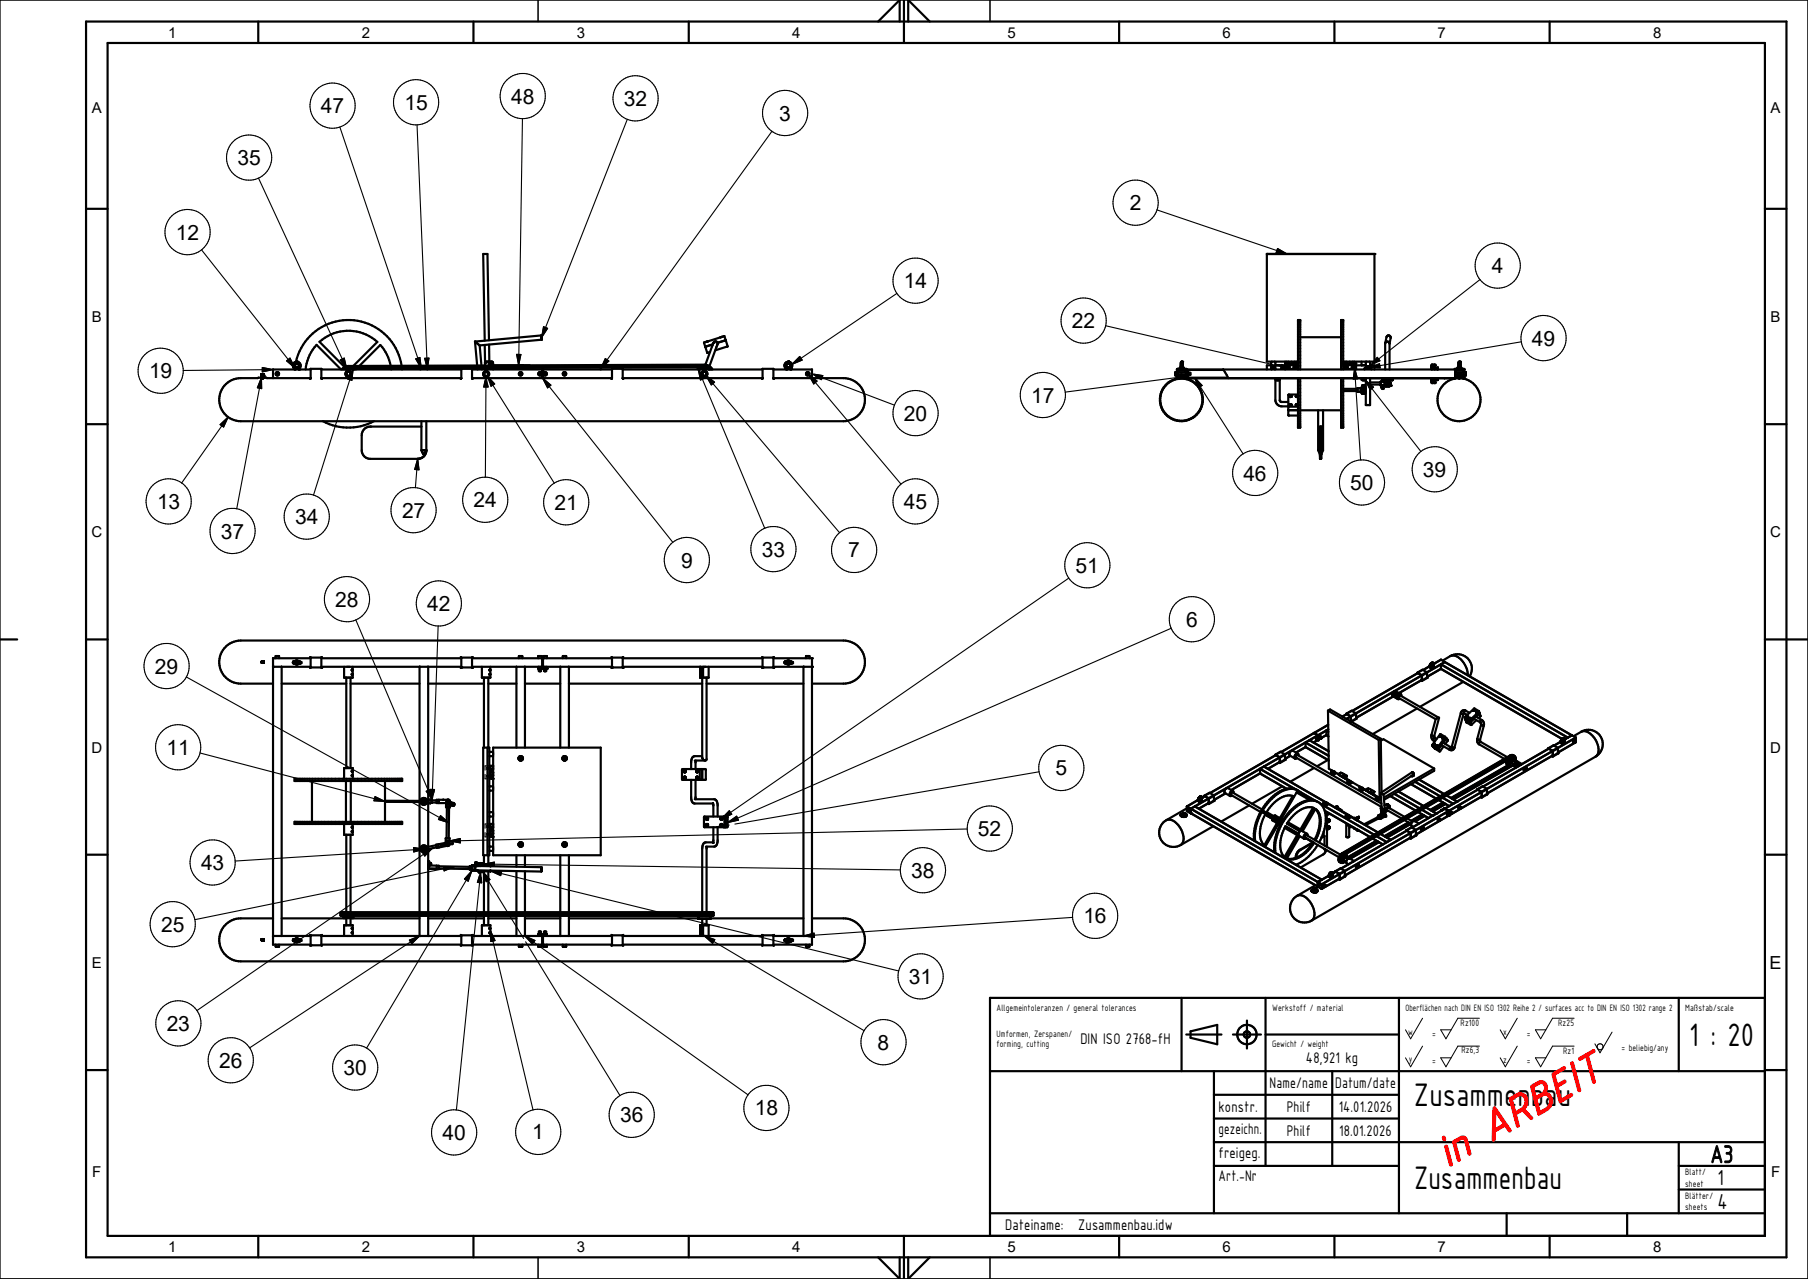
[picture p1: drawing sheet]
<svg xmlns="http://www.w3.org/2000/svg" width="420mm" height="297mm" viewBox="0 0 420 297" stroke-linecap="round" stroke-linejoin="round" font-family="sans-serif">
<defs><g id="words">
<text font-size="10.7" fill="#f00" x="336.2" y="271.3" transform="rotate(-30 336.2 271.3)">in ARBEIT</text>
<g font-size="8.1">
<text x="392.4" y="242.9">1 : 20</text>
<text x="328.5" y="256.8">Zusammenbau</text>
<text x="328.5" y="276.1">Zusammenbau</text>
</g>
<text font-size="6.1" x="397.3" y="270">A3</text>
<g font-size="5.4">
<text x="398.9" y="275.3">1</text>
<text x="398.9" y="280.7">4</text>
</g>
<g font-size="4.9">
<text x="74.5" y="26.3">47</text>
<text x="93.9" y="25.5">15</text>
<text x="118.7" y="24.1">48</text>
<text x="144.9" y="24.6">32</text>
<text x="181" y="28">3</text>
<text x="55.2" y="38.4">35</text>
<text x="262.4" y="48.9">2</text>
<text x="40.9" y="55.7">12</text>
<text x="346.5" y="63.5">4</text>
<text x="210" y="67">14</text>
<text x="249" y="76.2">22</text>
<text x="355.8" y="80.3">49</text>
<text x="34.6" y="87.8">19</text>
<text x="239.5" y="93.5">17</text>
<text x="210" y="97.7">20</text>
<text x="288.8" y="111.6">46</text>
<text x="313.6" y="113.8">50</text>
<text x="330.5" y="110.7">39</text>
<text x="36.5" y="118.2">13</text>
<text x="110" y="117.8">24</text>
<text x="128.8" y="118.4">21</text>
<text x="210" y="118.2">45</text>
<text x="51.3" y="125.1">37</text>
<text x="68.5" y="121.8">34</text>
<text x="93.4" y="120.2">27</text>
<text x="158.2" y="131.8">9</text>
<text x="177" y="129.3">33</text>
<text x="197.1" y="129.5">7</text>
<text x="249.9" y="133">51</text>
<text x="77.9" y="140.9">28</text>
<text x="99.2" y="141.9">42</text>
<text x="275.5" y="145.6">6</text>
<text x="36" y="156.4">29</text>
<text x="38.7" y="175.3">11</text>
<text x="245.2" y="180.1">5</text>
<text x="227.2" y="194.1">52</text>
<text x="46.7" y="202.1">43</text>
<text x="211.7" y="203.8">38</text>
<text x="251.7" y="214.4">16</text>
<text x="37.4" y="216.4">25</text>
<text x="211.1" y="228.5">31</text>
<text x="38.7" y="239.4">23</text>
<text x="203.9" y="243.8">8</text>
<text x="50.9" y="247.9">26</text>
<text x="79.8" y="249.6">30</text>
<text x="144.1" y="260.6">36</text>
<text x="175.3" y="259">18</text>
<text x="102.8" y="264.7">40</text>
<text x="123.7" y="264.6">1</text>
</g>
<text font-size="4.2" x="411.1" y="225">E</text>
<g font-size="3.9">
<text x="251" y="242.5">DIN ISO 2768-fH</text>
<text x="303.4" y="246.8">48,921 kg</text>
<text x="294.9" y="252.7">Name/name Datum/date</text>
<text x="283" y="258.2">konstr.</text>
<text x="283" y="263.4">gezeichn.</text>
<text x="298.9" y="258.2">Philf</text>
<text x="298.9" y="263.7">Philf</text>
<text x="311" y="258.2">14.01.2026</text>
<text x="311.1" y="263.7">18.01.2026</text>
<text x="283" y="268.9">freigeg.</text>
<text x="283" y="274.2">Art.-Nr</text>
<text x="233.5" y="285.6">Dateiname:</text>
<text x="250.5" y="285.6">Zusammenbau.idw</text>
</g>
<g font-size="3.5">
<text x="39" y="8.8">1</text>
<text x="84" y="8.8">2</text>
<text x="134" y="8.7">3</text>
<text x="184" y="8.8">4</text>
<text x="234" y="8.7">5</text>
<text x="284" y="8.7">6</text>
<text x="334" y="8.7">7</text>
<text x="384" y="8.7">8</text>
<text x="21.3" y="26.2">A</text>
<text x="411.3" y="26.2">A</text>
<text x="21.3" y="74.8">B</text>
<text x="411.3" y="74.8">B</text>
<text x="21.3" y="124.8">C</text>
<text x="411.2" y="124.8">C</text>
<text x="21.3" y="174.8">D</text>
<text x="411.2" y="174.8">D</text>
<text x="21.3" y="224.7">E</text>
<text x="21.4" y="273.2">F</text>
<text x="411.4" y="273.2">F</text>
<text x="39" y="290.7">1</text>
<text x="84" y="290.7">2</text>
<text x="134" y="290.7">3</text>
<text x="184" y="290.7">4</text>
<text x="234" y="290.7">5</text>
<text x="284" y="290.7">6</text>
<text x="334" y="290.7">7</text>
<text x="384" y="290.7">8</text>
</g>
<g font-size="2.3">
<text x="231.5" y="234.7">Allgemeintoleranzen / general tolerances</text>
<text x="295.5" y="234.7">Werkstoff / material</text>
<text x="326.5" y="234.7">Oberflächen nach DIN EN ISO 1302 Reihe 2 / surfaces acc to DIN EN ISO 1302 range 2</text>
<text x="339.3" y="238.3">Rz100</text>
<text x="362" y="238.3">Rz25</text>
<text x="391.5" y="234.7">Maßstab/scale</text>
<text x="231.5" y="240.7">Umformen, Zerspanen/</text>
<text x="231.5" y="243.2">forming, cutting</text>
<text x="295.5" y="243.2">Gewicht / weight</text>
<text x="327.1" y="240.4">w</text>
<text x="332.7" y="240.7">=</text>
<text x="339.5" y="244.6">Rz6,3</text>
<text x="349.2" y="240.4">x</text>
<text x="354.7" y="240.7">=</text>
<text x="363.1" y="244.7">Rz1</text>
<text x="376.7" y="244">= beliebig/any</text>
<text x="327.2" y="246.6">y</text>
<text x="332.7" y="247.2">=</text>
<text x="349.2" y="246.8">z</text>
<text x="354.7" y="247.2">=</text>
<text x="391.5" y="272.9">Blatt/</text>
<text x="391.5" y="275.6">sheet</text>
<text x="391.5" y="278.4">Blätter/</text>
<text x="391.5" y="281.1">sheets</text>
</g>
</g></defs>
<g fill="none" stroke="#000" stroke-width=".23">
<path d="M269.6 93.2h-.1M270.4 89.8l.1 .2M270.8 96.1v.1M273.1 88v.1M274.5 97.7l-.2 .1M274.7 86.6l-.9 .4M274.8 87.7l-.1 .1M274.9 85.8l-.1 .1M275 97.7v.1M275.4 87.1h.1M275.5 87.5l.1 .2M275.5 86l.5 .5"/>
<path d="M275.5 87l.4 .3M275.6 86.4l.3 .2M275.6 85.8l-.1 .1M277.1 88.6l.2 .1M277.8 96.3l.1 .1M278.2 87.7l-.1 .1M278.8 95.2l-.2 .1M279.2 91.3l-.1 .1M279.2 85.8v.1M279.3 92.5l.1 .2M281.8 87.7v.1M282.9 85.8v.1"/>
<path d="M330.5 236.5l-2.8 4.7-1.2-2.1M343.7 236.5h-5l-2.8 4.7-1.2-2.1h2.4M352.4 236.5l-2.7 4.7-1.2-2.1M365.7 236.5h-5l-2.8 4.7-1.2-2.1h2.4M374.5 239.7l-2.8 4.8-1.2-2.1M330.5 242.9l-2.8 4.8-1.2-2.1M343.7 242.9h-5l-2.8 4.8-1.2-2.1h2.4M352.4 242.9l-2.7 4.8-1.2-2.1M365.7 242.9h-5l-2.8 4.8-1.2-2.1h2.4"/>
<circle cx="371.7" cy="243.1" r=".71"/>
</g>
<g fill="none" stroke="#000" stroke-width=".51">
<path d="M20 5h395v287h-395zM25 10h385v277h-385zM60 5v5M110 5v5M160 5v5M204 5l5-5v5M210 0v10M211 5v-5l5 5M260 5v5M310 5v5M360 5v5M20 48.5h5"/>
<path d="M410 48.5h5M110.3 79.3l1.1 .9M110.3 79.3l.5 5.6M113.6 79l-.4-20h-1l.4 20.1M125.8 78.3v.2zM125.8 78.1v.1M125.8 78.7l-.1-.8-15.4 1.4M125.8 78.5l.1 .3M125.8 78.7l.1 .1M125.8 78.8l-14.4 1.4M125.8 78.8h.1M163.5 79.6l.8 2.3"/>
<path d="M163.5 79.6h.1M164 79.4h.1M164.1 79.4h-.1M164.3 79.3l-.2 .1M164.4 79.3h.1M165.6 80l-1.7 .5M166.7 79.6a.56 .56 0 0 0-.7-.3 .56 .56 0 0 0-.4 .6l-1.7 4.8M166.7 79.6l-1.9 5.4M167.8 78.2h.1M167.8 78.2l-.5 .1M168.6 79l.4 1.4-2.9 1M168.6 79l-1.9 .6"/>
<path d="M168.6 79l-.4-.9-4.7 1.5M302 78.3h9.5M321.8 79.7l.3-1.4a.49 .49 0 0 1 .6-.4 .49 .49 0 0 1 .3 .6l-.2 1.3M20 98.5h5M60.7 87.4h.4M60.7 87.6l.4 .1M60.7 87.2h.4M60.8 87h.3M60.8 87.6l-.1 .1M60.8 87.4l.1 .1M60.8 87.5h-.1M60.8 87.2l-.1 .1"/>
<path d="M60.8 87.1l-.1 .1M60.8 87.1h.1M60.9 87.5l.2 .1h-.4M60.9 87.4l-.1 .1M60.9 87.1l.2 .1M60.9 87.1h-.2M60.9 87h-.1M60.9 87.2v.1M61 87.6h-.1M61.1 87.7h-.1M61.1 87.3h-.1M61.1 87.3h-.4"/>
<path d="M61.1 87.6h.1M61.1 87.3v.1M61.1 87.4h-.4M61.1 87.1h.1M61.1 87.5h.1M61.1 87.1h-.4M64.3 86.6l.4 .2-.2 .2h-.2zM68.6 85.2a.5 .5 0 0 1 .1-.7 .5 .5 0 0 1 .7 .2 .5 .5 0 0 1-.3 .6M68.6 85.2l.2 .1M68.7 84.5l-.2 .7M68.7 85.3l-.2 .1M68.7 84a12.5 12.5 0 0 1 12.7-9.7 12.5 12.5 0 0 1 11.9 10.6"/>
<path d="M68.8 85.3h.3M68.8 84a.98 .98 0 0 0-.8 .8 .98 .98 0 0 0 .4 1M68.9 84v.4M68.9 84h-.1M68.9 84a.97 .97 0 0 1 .9 .7 .97 .97 0 0 1-.4 1.1M69.1 85.3l.2 .1M71 85.8a9.9 9.9 0 0 1 2.5-5.7l5.7 5.7M72 87.9h.1M72.1 87.9l-.1 .1M72.2 87.8h-16.3a5 5 0 0 0-5 5 5 5 0 0 0 5 5h140a5 5 0 0 0 5-5 5 5 0 0 0-5-5l-16.2 .1M72.2 85.8h-8.8v2M72.2 87.8v-2.1h2.4v2.2l.2 .1"/>
<path d="M72.2 87.8l-.1 .1M74.6 87.8h32.5M74.6 85.8h32.6M74.7 87.8l.1 .1M75 97.8a12.6 12.6 0 0 0 11.9 0M79.4 85.8l.7-.6 .8-.2 82.7-.3 1 .2 .9 .9M79.7 85.8l.6-.5 .6-.1 82.7-.3 1 .2 .7 .7M79.9 85.8l1-.4 82.7-.3 .8 .2 .6 .5M80.2 85.8l.7-.2 82.7-.3 .8 .2 .4 .3M80.4 85.8l.4-.1 .7 .1M80.4 85.8h1M80.4 86.8l.1 .2"/>
<path d="M80.5 87l.2 .2M80.6 86.5l-.2 .3M80.6 86.4l.7 .1M80.7 87.3h.2M81.3 86.5l.1 .5-.4 .3M81.3 86.5l-.6-.1-.3 .4M81.3 86.5l.1 .3M81.4 86.9l-.1 .2a.49 .49 0 0 1-.8-.1M81.5 85.6l.2 .1M81.7 85.6v.1M81.7 85.6h.1M81.7 85.7l.1 .1"/>
<path d="M82 85.8h.2M82.1 85l5.6-5.6a10 10 0 0 0-13.5 0l5.8 5.8M82.9 85.6l-.2 .2M90.8 84.9a9.9 9.9 0 0 0-2.5-4.8l-4.8 4.9M90.9 85.6v.2M93.4 85.6v.2M97.7 85.8v-.2h1.6v.2M97.9 85.5v.1M97.9 99.1h-11.9a1.97 1.97 0 0 0-2 2v3.5a2.02 2.02 0 0 0 2 2h11a1.98 1.98 0 0 0 2-2M97.9 97.8v6.8M99 97.8v6.8M99.1 85.5v.1"/>
<path d="M107.1 87.9l-.1 .1M107.1 87.8l-.1 .1M107.2 87.8v-2.1h2.5v2.2l.1 .1M107.2 87.8l-.1 .1M109.7 85.8h32.5M110.9 85.5v.3M111.4 80.2l.4 4.7M111.9 85.5v.3M112.4 86.8l.3 .5M112.5 86.5l-.1 .3M112.6 86.5l-.2 .3M112.6 85.5v.1"/>
<path d="M112.6 85.6l.2 .2M112.6 85.6h.1M112.7 87.3l.1 .1M112.9 84l-.2 .1-.1 .8M113.2 86.4h-.3l-.4 .1M113.2 86.4a.5 .5 0 0 1 .2 .7 .5 .5 0 0 1-.8 .2M113.2 86.4l-.6 .1M113.2 86.4l.1 .2M113.3 87.2l-.3 .2M113.4 84l.2 .1 .1 .6 .2 .1h9.2M113.6 80l.1 4h-1l-.1-3.9M114.1 84.8l-.3-.2 .1-.7 .6 .3 .1 .7"/>
<path d="M114.1 84.8h.5M114.6 85.5v.3M120.5 84.8h.9M120.8 86.6h.3v.4h-.3zM125.3 86.6h.3v.4l-.4-.2zM125.9 85.8v2M126.1 85.8v2M126.5 86.6l.4 .2-.2 .2-.3-.2zM131 86.6l.4 .2-.2 .2h-.2zM139.5 85.4v.4M142.1 87.9l-.1 .1M142.1 87.8h-32.4l.1 .1"/>
<path d="M142.1 87.8l-.1 .1M142.2 87.8v-2.1h2.5v2.2l.1 .1M142.2 87.8h-.1M144.7 87.8h32.4l-.1 .1M144.7 85.8h32.4M144.7 87.8h.1M144.7 87.8l.1 .1M162.3 85.6h-.2l.1 .2 .3-.2M162.3 85.6h.1M162.4 85.6h.1M162.6 85.8a1.46 1.46 0 0 1 2.1 0 1.5 1.5 0 0 0-2.1 0M162.6 85.3l.1 .1"/>
<path d="M162.7 85.4l-.2 .2M162.9 85.3l-.2 .1M163.4 86.3l.5 .1M163.4 86.3a.5 .5 0 0 0-.3 .7 .5 .5 0 0 0 .6 .3 .5 .5 0 0 0 .4-.6M163.5 86.3a.49 .49 0 0 0-.3 .7 .49 .49 0 0 0 .6 .3 .49 .49 0 0 0 .3-.7M163.8 86.3l.3 .3M163.8 80.5h.1M163.9 86.4l.2 .2M164.3 81.9h.1M164.9 81.7l-.6 .2M179.7 85.8h8.9v2M179.7 87.9v-2.2h-2.6v2.2l-.1 .1"/>
<path d="M179.7 87.9l.1 .1M179.7 87.9h.1M183 85.3l.5 .1M183 85.3a.5 .5 0 0 1-.3-.7 .5 .5 0 0 1 .8 0 .5 .5 0 0 1-.2 .7M183 85.3l-.3 .1M183.1 84a.98 .98 0 0 0-.8 .7 .98 .98 0 0 0 .3 1.1M183.1 84v.4M183.1 84a.97 .97 0 0 1 .9 .7 .97 .97 0 0 1-.4 1.1M187.5 86.6h.3v.4h-.3zM273 87h.3M273 86.6h.3M273 86.8h.3"/>
<path d="M273.3 86.6l.1 .2-.1 .2M273.3 86.6v.4M273.4 87.2l-.1 .7M273.5 85.8h66.5v2M273.5 86.4l-.5 .1v.7h.5M273.5 85.8v.8h3v.4l-3 .1 .1 .7M273.5 86.5h.1M273.6 87.8h64.4M273.6 87.8l.1 .1M273.6 85.8h-.1M273.6 86.1h1.8M273.6 87.5h1.8"/>
<path d="M273.6 87.6h1.8M273.6 85.9v.7M273.6 87v.7M273.7 87.7h1.7M273.7 87.7h.1M273.7 87.6h1.6M273.7 86.1h1.6M274 85.7h-.6v.7M274.3 85.3l-.2 .1-.1 .4M274.3 84.2v1.2M274.3 84.1v.1M274.6 84l-.3 .1"/>
<path d="M274.6 84l.1 .1M274.6 84l.1 .2M274.7 84.1l.1 1.3M274.7 84.2l.1 .1M274.8 85.4h.1M274.8 85.3l.2 .1v.4M274.8 84.6v.7M275 85.7l.7 .1M275.4 85.9v.1M275.4 85.9l-1.7 .1M275.4 85.9h-1.8M275.4 85.9v.7"/>
<path d="M275.4 87.1v.6M275.4 87.7h.1M275.4 86.5h.1M275.5 85.8v.8M275.5 87.8l-.2 .1M275.5 87.7h.5v-.7h-.5v.8M275.5 86.4l.4-.1v.3M275.5 87.7h9.8M275.5 85.9h8.7M275.5 87.8h.1M275.5 87h.1M275.7 87.9h2.3"/>
<path d="M275.7 87.9l.1 .1M275.7 87.8v.1M275.9 87v.3l-.4-.1M276 85.9v.7M278 87.8h.1M284.1 85.8h.1M284.2 85.9l1.1 1.9M295.3 84.8h-1v1M295.5 84l-.2 .2 .1 1.6M295.7 85.2l.1 .2zM296 84l.3 .2v1.5l-.2 .1M296.3 84.8h2.2"/>
<path d="M296.3 87.8v5.1a1.52 1.52 0 0 0 1.5 1.5h1.5M296.3 84.8h1M296.4 87.8l.1 .1M296.5 88.3h.1M296.5 87.9h.5M296.5 88.2h-.2h.9M296.5 88.2h.5M296.5 87.9v.3M297 87.9h.2M297 88.2h.2M297 87.9v.3M297 88.3h.1"/>
<path d="M297.1 87.8l.1 .1M297.2 87.9v.3M297.3 87.8v5.3l.4 .2h1.6M298.5 84.7h.8M298.5 84.6h.8M298.5 85.7h3M298.5 84.1h.4M298.5 84v1.8M298.7 85.2a.4 .4 0 0 1 .5-.4 .4 .4 0 0 1 .2 .6 .4 .4 0 0 1-.6 0M298.7 85.2v.1M298.7 84.4h.8M298.7 85.3l.4 .4"/>
<path d="M298.7 84.4h.1M298.9 84.2h.1M298.9 84v.2M298.9 84.2l-.2 .2M298.9 84.2h.4M299.1 85.1h.1v.3l-.2-.1zM299.3 95.1l2.2 .2M299.3 94.3l2.2 .1M299.3 84.9h-.4l-.1 .3M299.3 84.2h.1M299.3 84v.2M299.3 84.2l.2 .2"/>
<path d="M299.4 84.9l.1 .4-.3 .4M299.5 84.4h.1M299.5 92l.4-.1 .1 .2M299.5 94.1l.1 .1M299.5 92v.1M299.5 94v.1M299.5 92.1h.1M299.5 92.1l.1 .1M299.6 92.1h.4M299.6 94v.1M299.6 94.1h.1M299.6 92l-.1 .1"/>
<path d="M299.6 93.9l-.1 .1M299.6 93.9l.5 .1-.5 .2M299.6 93.9v.1M299.7 92v.1M299.7 94h.1zM299.7 92.1h.1M299.7 93.9l.3 .1-.1 .1M299.7 91.9l.3 .2M299.8 94l-.1 .1M299.8 92v.1M299.8 92h-.1M299.8 92h.1"/>
<path d="M299.8 92.1h.1M300 94l-.2 .1M300 92.1l-.3 .1M300 92.1l-.1 .1M300 84v.8h-.7v-.4M300 84.7h.8M300 84.6h.8M300 84.1h.7M300.5 85.2v.1M300.5 84.4h.8M300.5 85.3l.3 .4M300.5 84.4h.1"/>
<path d="M300.6 84.9l-.1 .3M300.7 84.9l-.2 .3M300.7 84.2h.4M300.7 84v.2M300.7 84.2l-.2 .2M300.8 84.4v.4h.7M300.8 84.8a.4 .4 0 0 1 .5 .2 .4 .4 0 0 1-.2 .6 .4 .4 0 0 1-.5-.2M300.8 84.8l-.2 .1M300.8 84.9h.3M300.9 85.1l.2 .1-.1 .2-.2-.1zM301.1 94.1l.2 .1M301.1 93.9v.2"/>
<path d="M301.1 93.9h.3M301.1 91.9v.3M301.1 84.2h.1M301.1 84v.2M301.1 84.2l.2 .2M301.2 92v.1M301.2 94h.1zM301.2 92.1h.1M301.2 84.9l.1 .4-.3 .4M301.2 91.9h-.1M301.2 91.9l.3 .1M301.2 91.9h.1"/>
<path d="M301.3 94l-.1 .1M301.3 92v.1M301.3 92h-.1M301.3 92h.1M301.3 84.4h.1M301.3 92.1h.1M301.4 93.9l.1 .1M301.4 92.1l-.3 .1M301.5 94l-.2 .1M301.5 84h-7.2v-25h25v25h-7.3M301.5 85.8v-11.5h.5v11.5M301.5 87.8v11.5h.5v-11.5"/>
<path d="M301.5 91.6l-2.2 .1v4.7l2.2 .1M301.5 94.1l-.2 .1M301.5 92.1l-.4 .1M302 95.3h9.5M306.2 95.3v9.3M306.9 99.1v7.5h-.3M307.3 95.3v9.3M311.5 85.8v-11.5h.5v11.5M311.5 87.8v11.5h.5v-11.5M312 84.7h.8M312 84.6h.8M312 85.7h3"/>
<path d="M312 84.1h.4M312 90.3h3.3M312 90.8h3.3M312.2 84.4h.8M312.2 84.4h.1M312.3 85.5l.2 .2M312.4 84.2h.1M312.4 84v.2M312.4 84.2l-.2 .2M312.4 84.2h.4M312.5 84.8l.4 .2M312.5 84.8l-.3 .2 .1 .5"/>
<path d="M312.5 84.9h.1M312.5 84.9l-.2 .2v.4M312.5 85.1l.3 .1-.1 .2-.2-.2zM312.8 84.8l.1 .1M312.8 84.2h-.1M312.8 84v.2M312.8 84.2l.2 .2M312.9 84.9l.1 .4-.3 .4M312.9 85a.38 .38 0 0 1 0 .5 .38 .38 0 0 1-.6 0M313 84.4h.1M313.5 84v.8h-.7v-.4M313.5 84.7h.8"/>
<path d="M313.5 84.6h.8M313.5 84.1h.7M314 84.4h.8M314 84.4h.1M314.1 85.5l.2 .2M314.2 84.2h.1M314.2 84v.2M314.2 84.2l-.2 .2M314.2 84.2h.4M314.3 84.4v.4h.7v1M314.3 84.8l.4 .2M314.3 84.8l-.3 .2 .1 .5"/>
<path d="M314.3 84.9h.3M314.3 84.9l-.2 .2v.4M314.3 85.1l.3 .1-.1 .2zM314.6 84.2h.1M314.6 84v.2M314.6 84.2l.2 .2M314.7 85l.1 .5-.3 .2M314.7 84.9l.1 .4M314.8 85.4l-.2 .2-.5-.1M314.8 84.4h.1M315 84.8h2.3M315.9 91h.1"/>
<path d="M316.3 84.8h.9M316.3 84v.8M316.3 88.2h.9M316.3 88.2h.2M316.3 91.2h1M316.5 90.1v.2M316.5 90.8v.3M316.5 89.6v.1M316.5 89.5h.4M316.5 87.9h-.2v.3M316.5 87.9h.5M316.5 88.2h.5"/>
<path d="M316.5 87.9v.3M316.5 88.3h.1M316.7 90.3l-1.4-.2v.9h.6M316.7 90.8h-.6l-.2 .2M316.7 89.7l.2-.1 .2 .3M316.7 89.7h.2M316.8 89.7l-.1 1.5M316.8 89.7h.1M316.8 89.7l.1 .2v-.1M316.8 89.7v.2M316.9 89.7v.1M316.9 89.5h-.4v.4"/>
<path d="M316.9 89.5v.1M316.9 89.8h.1M317 85.8v-.2h1.6v.2M317 90.9h.3M317 90.2l-.3 .4 .3 .3M317 88.2h.1M317 87.9v.3M317 90.2l-.2 .3 .2 .4M317 90.9h.1M317 88.3h.1M317.1 90.2h-.1M317.1 87.8l-.1 .1"/>
<path d="M317.2 85.6h1.2M317.2 88.2h-.1M317.3 89.9h-1v.2h.4v1h-.4v.2h.7v-.1M317.3 90.3a.26 .26 0 0 0-.4 .3 .26 .26 0 0 0 .4 .2M317.3 84v1.4M317.3 87.8v6.3h1v-6.3M317.3 90.2h-.3M317.4 85.4v-.3h.7v.3M317.5 84l-.2 .2M318.1 84l.2 .2v1.2M318.3 84.8h1v1M318.3 88.8h2.5"/>
<path d="M318.3 89.3h2.5M320.6 89.3l.1 .2M320.7 89.5h.6M320.7 88.8l.1 .1M320.7 88.8h.1M320.7 88.6h.1M320.8 88.6v.3M320.8 89.2l-.1 .1M320.8 88.9l-.1 .6M321 88h.1M321.2 88.3h-.1M321.2 90.2h.1"/>
<path d="M321.2 88.3v.3M321.2 89.5v.1M321.2 88.3l.1 .3M321.3 89.6h.1M321.3 90.2h.1M321.3 89.5l-.3 .4 .2 .3M321.3 89.5v.7M321.3 88.6l.1 .1M321.3 88.6h-.6l-.1 .2M321.3 89.5h.1M321.4 88.3l-.1 .3M321.4 88.3h.1"/>
<path d="M321.4 88.7l1.5 .1M321.4 88.3v.4M321.5 88l-.2 .2 .5-.1M321.6 89.5h.1M321.6 88.8h.1M321.6 89.3v.2M321.6 89.5l.8 .1M321.6 89.4h-.2v.8l-.2 .1-.3-.4 .4-.3M321.6 88h.2M321.7 89.3v.3h1.2M321.7 88.3l.1 .1M321.7 88.3h.1"/>
<path d="M321.7 88.3l.8 .1h-.3M321.8 85.8v-6a.51 .51 0 0 1 .5-.5 .51 .51 0 0 1 .5 .5v6M321.8 89.7h.1M321.8 87.8v.1M321.8 88h.1M321.8 88.1v.1M321.8 89.6v.1M321.8 88.2l-.1 .6M321.8 88.3h.1M321.8 87.8v.3M321.8 88.3v.5M321.8 87.9l-.8 .1"/>
<path d="M321.8 88h-.7M321.9 88.3h.1M321.9 89.6h-.1M322.1 88.3l.1 .5M322.2 87.9h.1M322.2 87.9h1l.2 .2M322.2 89.6h.1M322.2 87.8v.1M322.2 88v.1M322.2 88.7h.1M322.3 88.1l.2 .1v.7M322.3 88.1l-.5 .1"/>
<path d="M322.4 89.6h.1M322.4 88.8v.5M322.4 89.5h.1M322.4 89.3l.1 .1M322.4 89.5h-.7M322.4 89.3h-.9l-.2 .2M322.5 88.9l.1 .1M322.5 89.2l-.1 .4M322.5 87.9l-.3 .2M322.6 89v.4M322.6 89h.1M322.6 89.2l-.1 .3"/>
<path d="M322.6 88l.8 .1M322.6 88l-.3 .1M322.7 89.5l.1 .1M322.8 87.8h.1M322.8 87.9v.1M322.8 88.1v.7M322.8 89.6l-.1 .2-.9-.1M322.9 88.8v.8M322.9 88.8v.1M322.9 88.9h.1v.7M322.9 89.6h.1M322.9 88.9h.1"/>
<path d="M323 89.6h-.2M323.1 88.9v.1M323.1 89.5l-.1 .1M323.1 89.4v.1M323.1 87.8l-.9 .1M323.2 87.8l.3 .2v.3l-.9-.3M332.5 87.8l.1 .9M332.6 85.8v-1.1h.1v1.1M332.6 84.9l-.1 .9M332.6 87.8v1.2h.1v-1.2M332.7 84.8h.4M332.7 88.9h.4"/>
<path d="M333.1 85.8v-1.1h.2v1.1M333.1 87.8v1.2h.2v-1.2M333.3 84.9v.9M333.3 85.7h.5M333.4 85.7v-.4h.6v.5M333.4 87.8l-.1 .9M333.6 87.8h-.1M333.8 85.7h.1M333.8 87.9l-.5 .1M333.9 85.7v.1M333.9 87.8v.1M334 87.8v.5h-.6v-.3"/>
<path d="M335.5 87.9h2.4M335.5 87.8h.1M337.9 87.9h-.1M337.9 87.8v.1M338 87.8l-.1 .1M338 85.8v2M338.1 87.8h-.1M338.1 86.6h1.8M338.1 86.1h1.8M338.1 87.5h.8M338.1 87.6h.7M338.1 85.9l.1 1.8h1.7"/>
<path d="M338.1 87h1.8M338.2 87.6v.1M338.2 85.9h1.7M338.2 85.9v.2M338.3 86v.1M338.3 87.6h.1M338.3 86h.1M338.3 86h1.5M338.5 85.7l-.6 .1M338.6 87.7l-.5 .1M338.7 87.4h.4M338.7 87.2h.3"/>
<path d="M338.7 87.4h.1M338.7 87.7h.1M338.7 87.6h.1M338.7 87.5l.1 .1M338.8 85.3l-.2 .1-.1 .4M338.8 87.6l-.1 .1M338.8 87.6h-.1M338.8 87.3h-.1M338.8 87.2h-.1M338.8 87h.3M338.8 87.5h-.1M338.8 87.1h-.1"/>
<path d="M338.8 87l-.1 .1M338.9 87.3h.2h-.4M338.9 87.2h-.1M339 87.6l-.1 .1M339 87.4h-.1M339 87.2h-.1M339.1 87.1h-.1M339.1 87h.1M339.1 84l-.3 .2v1.2M339.1 87.4l-.4 .1M339.1 87.1h.1M339.1 87.1h-.4"/>
<path d="M339.1 87h-.1M339.1 87.7h.1M339.1 87.6h.1M339.1 87.5v.1M339.1 87.4h.1M339.1 87.6h-.4M339.1 87.2l-.4 .1M339.1 84l.1 .1M339.1 84l.1 .2M339.1 87.5h.1M339.1 87.2v.1M339.1 87.6v.1"/>
<path d="M339.2 87.7l.7 .1M339.2 84.1v1.1M339.2 84.2v.1M339.2 85.3l.3 .1v.4M339.2 84.4v1M339.5 85.7h.7v.7M339.8 86h.1M339.8 87.6h.1M339.8 86.1h.1M339.9 87.8h.1l-.1 .1M339.9 87.8v.1M339.9 85.9v.1"/>
<path d="M339.9 87.5h-.8M339.9 87.6h-1.1M339.9 87.6v.1M339.9 85.9v1.8M339.9 87.9h.1M340 86.4h.5v.8h-.5M340.2 87.2l.1 .8M410 98.5h5M97.9 104.6l.5 1 .6-1M97.9 104.6h1.1M306.2 104.6h.4M306.2 104.6l.4 .9"/>
<path d="M306.6 106.5v-7.4h.3v7.4M306.9 104.6h.4M307.3 104.6l-.4 1M0 148.5h4M20 148.5h5M60.7 153.7l.1 .1M60.8 153.8v.1M60.8 153.7v.2M60.8 153.9h.1M60.8 153.6v.1M60.8 153.7v.1M60.8 153.9l.1 .1"/>
<path d="M60.8 153.7h.1M60.8 153.8l.1 .1M60.8 153.6h.1M60.9 153.6h.1M60.9 153.9h.1M60.9 153.8v.1M60.9 153.6l.1 .1M60.9 153.6l-.1 .1M60.9 153.6h-.1M60.9 153.7v.1M60.9 153.7h.1M61 153.6l.1 .1"/>
<path d="M61 153.6v.1M61 153.9l-.1 .1M61 153.6h.1M61 153.8l-.1 .1M61 153.8h-.1M61 153.8h.1M61 153.8v.1M61 153.6l-.3 .1M61.1 153.7l-.1 .1M61.1 153.7v.1M61.1 153.8v.1M61.1 153.7v.2"/>
<path d="M61.1 153.8l-.1 .1M63.4 158.8h-7.5a5 5 0 0 1-5-5 5 5 0 0 1 5-5.1h140a5 5 0 0 1 5 5.1 5 5 0 0 1-5 5h-7.3M63.4 154.8h8.8M64 152.4v.5M64.1 152.4h-.1M64.1 152.4h.7v.5M65.4 154.8v62.6M65.4 158.8h15M68.2 153.6h.1M68.3 154.1h.1M68.5 154.1l.5 .3 .4-.3M68.6 154.1h-.1"/>
<path d="M68.6 153.6a.45 .45 0 0 1 .5-.3 .45 .45 0 0 1 .4 .3M68.9 153.7v.4M69.2 154.1h.1M69.7 153.6h-1.6l-.1 .2 .2 .3h1.3M69.7 153.6v.1M69.7 153.7l.1 .3-.5 .1M72 152.6l.2 .1M72.1 155h.1M72.1 155l-.1 .1M72.2 152.9h-8.8v66.4l8.8 .1M72.2 152.7v2.3h2.4M72.2 152.7h2.4"/>
<path d="M74.6 152.7v2.3M74.6 154.8h32.6M74.6 152.9h32.6M74.6 155l.2 .1M74.8 152.6l-.2 .1M79.9 154.8v2.6h2v-2.6M80.4 157.4v21M81.4 158.8h16.1M81.4 157.4v21M81.7 156.7h.1M81.9 156.7h.1M81.9 155.7h.1"/>
<path d="M81.9 155.5h.1M81.9 156.5h.1M81.9 155.6h-.2v.1l.2-.1M81.9 156.6l-.2-.1v.2M81.9 156.6l-.2 .1M81.9 155.5v.1M81.9 155.6h.1M81.9 156.5v.1M81.9 156.6v.1M81.9 155.6v.1M97.5 154.8v57M99.5 158.8h12.9"/>
<path d="M99.5 154.8v57M107 152.6l.1 .1M107.1 155l-.1 .1M107.2 152.7h2.5v2.3h-2.5zM109.7 154.8h16.2M109.7 152.9h32.5M109.7 152.7h.1M109.7 155l.1 .1M109.8 152.6l-.1 .1M111.9 154.8v2.6h2v-2.6M112.4 157.4v16.2M113.4 158.8h6.6"/>
<path d="M113.4 157.4v16.2M113.7 156.5l.2 .1M113.8 156.7h.1M113.7 155.5h.1M113.7 155.7h.1M113.7 156.5v.2M113.7 155.5v.2M113.8 156.5v.2M113.8 155.5v.2M113.8 155.7h-.1M113.8 155.5l.1 .1M113.9 156.6l-.1 .1"/>
<path d="M113.9 155.6l-.1 .1M113.9 156.5v.1M113.9 155.6h.1M120 154.8v18.8M121.3 152.4h-.7l-.1 .5M121.3 152.4h.1M121.3 152.4v.5M121.9 154.8v18.8M121.9 158.8h8.2M125 152.4v.5M125 155.2l.8 .1M125 155.2h.4"/>
<path d="M125 154.9h.4M125 152.4h.8v.5M125 152.4h.1M125.1 154.8l-.1 .4M125.2 155.3v.5M125.2 155.8h.5M125.4 154.9v.3M125.4 154.9h.4M125.7 155.3v.5M125.8 154.9v.3h-.4M125.9 152.9v2h.2v-2M126.1 154.8h16.1"/>
<path d="M126.2 152.9l.1-.5h.7v.5M126.2 155.2l.8 .1M126.2 155.2h.4M126.2 154.9h.4M126.3 154.8l-.1 .4M126.4 155.3v.5M126.4 155.8h.5M126.6 154.9v.3M126.6 154.9h.4M126.9 155.3v.5M127 154.9v.3h-.4M130.1 154.8v18.8"/>
<path d="M130.7 152.9l.1-.5h.7v.5M132.2 154.8v18.8M132.2 158.8h30.9M142 152.6l.1 .1M142.1 152.7h.1M142.1 155l-.1 .1M142.2 152.7v2.3h2.5M142.2 152.7h2.5M144.7 152.7v2.3M144.7 154.8h32.4M144.7 152.9h32.4M144.7 155l.1 .1"/>
<path d="M144.8 152.6l-.1 .1M162.6 154.8v2.6h2v-2.6M162.9 155.8v.6M162.9 156.8v.3h.3M162.9 156.8h.1M162.9 156.4v.4M162.9 155.4v.4M162.9 155.4l.3 .1M163 156.5l.1 .2zM163 155.5l.1 .2zM163 156.4h-.1M163 156.8h.1"/>
<path d="M163 156.4h.1M163 156.4l.3 .2M163.1 156.5v.1M163.1 155.5v.1M163.1 157.4v18.5a.79 .79 0 0 0 .8 .7M163.1 155.1h.1M163.1 156.6h.1M163.1 156.6v.1M163.1 155.6h.1M163.1 155.6v.1M163.2 155.1h-.3v.3M163.2 155.1v.4"/>
<path d="M163.2 155.1v2M163.2 157.1h-.1M163.2 155.7v.8M163.2 156.7v.4M163.2 156.7l-.2 .1M163.2 155.7l-.3 .1M163.2 155.5v.2M163.3 156.6l-.1 .1M164.1 157.4v18.9l-.2 .3M164.1 158.8h22.5M177 152.6l.1 .1M177.1 155l-.1 .1"/>
<path d="M177.1 152.7v2.3M177.1 152.7h2.6M177.1 155h2.6M179.7 152.9h8.9v66.5h-8.9M179.7 152.7v2.3M179.7 154.8h8.9M179.7 152.7h.1M179.7 155l.1 .1M179.8 152.6l-.1 .1M182.4 153.6h.1M182.5 154.1h.1M182.7 153.6a.61 .61 0 0 1 1 0"/>
<path d="M182.8 153.6h.1M182.8 153.6h-.5l-.1 .4 1.3 .1M182.8 153.6l1.2 .1-.1 .4h-.5M182.8 154.1a.4 .4 0 0 0 .4 .3 .4 .4 0 0 0 .4-.3M183.1 153.7v.4M183.5 154.1h.2M186.6 154.8v62.6M187.2 152.4v.5M187.2 152.4h.8v.5M187.2 152.4h.1M329.3 156.2l-.1 .2M329.3 156.2h.1"/>
<path d="M329.3 156.2l1 .6M330.1 158l.2 .1M330.2 156.8l-16.5 9.5M330.3 157.9l-5.3 3M330.3 156.9l-6.3 3.6M330.3 156.8l-1-.5-15.2 8.8M330.3 156.8v1.1M330.3 157.9v.1M330.3 156.8v.1M330.3 157.9l-.2 .1M330.3 156.9v1.1M330.3 158v.1"/>
<path d="M330.5 155.6l.9 .5M330.5 155.6l-1.2 .6M331.4 156.1l-1.1 .7M331.4 156.1h.1M331.5 156.1v.1M331.5 156.2v1.1M331.5 157.3l.1 .1M331.5 156.2l-1.2 .7M331.5 157.3l-1.2 .7M331.6 157.4l-1.3 .7M332.1 154.7l-1.5 .9M332.1 154.7v.1"/>
<path d="M332.1 154.6v.2M332.1 154.5v.2M332.1 154.8l.2 .1M332.2 154.4l-.1 .1M332.2 154.3l-.1 .3M332.3 155l.1 .1M332.3 154.3l-.1 .1M332.3 154.9l.1 .1M332.3 154.1l-.1 .2M332.3 154.1v.1M332.4 154.1l-.1 .1M332.4 155h.1"/>
<path d="M332.4 155v.1M332.4 154.7h.1M332.4 154.7l.1 .1M332.4 154.6v.1M332.5 154.6h.1M332.5 154.8h.1M332.5 154.7h.1M332.5 155h-.1M332.5 154.6h-.1M332.5 154.7h.2M332.5 154.7l.1 .1M332.5 154.9h.1"/>
<path d="M332.6 154.6l-.1 .1M332.6 154l-.2 .1M332.6 154l-.3 .1M332.6 154.5l-.1 .1M332.6 154.8l-.1 .1M332.6 154h.1M332.6 154.6l.1 .1M332.6 154.7h.1M332.6 154.7l-.1 .1M332.6 154l.1 .2M332.6 154a.69 .69 0 0 0-.2 1M332.6 154.6h.1"/>
<path d="M332.7 154.7l-.1 .1M332.7 154.7h.1M332.7 154.2l-.3 .4M332.7 153.9l-.1 .1M332.7 154.5h.1M332.7 154.5l-.1 .1M332.7 154.9h-.2M332.7 154.9l-.2 .1M332.8 154.4h-.1M332.8 154.7h.1M332.8 154.4l-.1 .1M332.8 154.2h.1"/>
<path d="M332.8 154.2v.1M332.8 154.3l-.4 .2M332.8 154.3v.1M332.8 154.3l-.1 .2M332.8 154.2h-.1M332.8 154.2l.1 .1M332.8 154.6v.1M332.9 153.9l-.3 .1M332.9 154h-.3M332.9 154.5l-.2 .2M332.9 154h.1M332.9 153.9l.1 .1"/>
<path d="M332.9 154.8l-.2 .1M332.9 154.7l-.2 .2M332.9 154.3v.1M332.9 154.7v.3l-.5 .1M332.9 154.7v.1M332.9 154.4v.2M332.9 154.4v.1M333 154l.1 .4-.2 .4M333 154v.1M334.7 155.3l-3.2 1.9M334.7 154.3l-3.2 1.9M334.7 153.2h.1"/>
<path d="M334.7 153.2l-1.6 1M334.7 154.3v1.1M334.7 155.3l28.1 16.3M334.7 154.3l29.5 17M334.7 153.2l.9 .5M334.7 154.3h.1M335.6 153.7h.1M335.6 153.7l-4.1 2.4M335.6 153.7l-.9 .6M335.6 153.7l29.5 17M336.9 152.4a2.74 2.74 0 0 1 3.2 1.6l.6 1.2 .2 1.6M336.9 152.4a3.3 3.3 0 0 1 4.1 .5 3.3 3.3 0 0 1 .4 4.2"/>
<path d="M336.9 152.4l-1.8 1M339.9 158.3l-10.1 5.8M410 148.5h10M81.7 179l.1 .2M81.7 179l.2 .1M81.8 180h-.1M81.8 180h.1M81.8 179h-.1M81.8 179h.1M81.8 179.2h.1M81.9 179.2h-.1M81.9 179v.1"/>
<path d="M81.9 179v.2M81.9 179.1v.1M112.2 173.6h1.5v25h-1.5zM113.2 173.6v25M113.7 175.6h.9M113.7 174.6h.9M113.9 177.9v.7M113.9 179.4v.7M114.1 178.6v.2M114.1 178.6v.8M114.6 173.6h24.9v25h-24.9zM114.6 177.9h-.8v.7h.8"/>
<path d="M114.6 179.4h-.8v.7h.8M120.8 176l.2-.1 .1 .3-.1 .1zM120.9 175.6l-.5 .5M120.9 175.6h.3M120.9 175.6l-.4 .5M121.2 175.7a.47 .47 0 0 1 0 .8 .47 .47 0 0 1-.7-.4M121.2 175.6a.53 .53 0 0 1 0 1 .53 .53 0 0 1-.8-.5M130.9 175.6h.5M130.9 175.6a.52 .52 0 0 0 0 1 .52 .52 0 0 0 .8-.5M130.9 175.7a.48 .48 0 0 0 0 .8 .48 .48 0 0 0 .7-.4M131 176l.2-.1 .1 .3-.1 .1zM131.4 175.6l.3 .5"/>
<path d="M131.4 175.7l.2 .4M158.4 178.7l5.4-.1 .2 .1v2.3l-5.5 .1zM158.8 179.1l.1 .2h.3M158.9 179.1l.3 .2M158.9 179h.4l-.1 .3M159 179.1l.1 .1M159 179.1h.1M159 179h.1M159.1 179l-.1 .1M159.1 179v.2M159.2 178.9h-.3l-.1 .2M159.2 179v.2"/>
<path d="M159.2 179.2l-.1 .1M159.2 178.9l.1 .1M159.3 179.2l-.1 .1M161.4 176.6h2.4M161.6 176.6v2M161.7 179.1l.2 .2 .3-.1M161.8 179l.1-.1 .2 .2M161.9 179.1l.1 .1M161.9 179.1v.1M161.9 179h.1M161.9 179v.1M162 179v.2"/>
<path d="M162.1 179.2l-.1 .1M162.2 179l-.1 .2M162.4 178.6l.2 .2v2.1l-.2 .2M163 178.6l.1 .2v2.1l-.1 .2M163.1 175.6h-1.7a1.07 1.07 0 0 0-.8 1.3v1.7M292.7 179.6l-6.7 3.9M292.7 179.6l6.2 3.6M292.7 178.5v1.1M292.7 178.5l8.1 4.7M292.7 178.5h.1M293.6 178l-.9 .5M293.6 178l14.3 8.3h-.2"/>
<path d="M293.6 178h.1M296.3 175.3l-.1 .1M296.3 175.3h.1M296.3 175.4l1 .5M296.3 175.3l1 .5M296.3 175.4l-15.2 8.8M297.1 177l.2 .2M297.2 175.9l-16.5 9.4M297.3 175.9v1.1M297.3 177l-2.8 1.5M297.3 175.9l-3.7 2.1M297.3 177h.1"/>
<path d="M297.3 175.8v.1M297.3 177h-.1M297.3 177.1v.1M297.3 175.9v.1M297.3 176v1M297.3 177v.1M297.5 174.6l.9 .5M297.5 174.6l-1.2 .7M298.4 175.1l-1.1 .7M298.4 175.1l.1 .1M298.5 175.2v.1M298.5 175.3v1.1"/>
<path d="M298.5 176.3l.1 .1M298.5 176.4l-1.2 .7M298.5 175.3l-1.2 .7M298.5 176.4h.1M298.6 176.4l-1.3 .8M299.7 175.5l-1.2 .7M301.5 175l-1.2-.7a.76 .76 0 0 0-.7 1.2l1.2 .7M301.5 175.4h.1a.39 .39 0 0 0-.4-.4 .39 .39 0 0 0-.4 .3v.2a.36 .36 0 0 0-.1 .6 .36 .36 0 0 0 .6-.1M303.3 173.5l5.4 3.1M303.3 173.5h.1M303.3 172.5l5.3 3M303.3 172.5v1"/>
<path d="M303.3 173.5l-2.2 1.3M303.3 172.4l5.3 3.1M303.3 172.4v.1M303.3 172.4h.1M303.3 172.4l-4.8 2.8M304.2 171.9h.1M304.2 171.9l4.4 2.6M304.2 171.9l-.9 .5M305.2 170.3h.1M305.2 170.3l-7.6 4.4M305.2 170.3l.9 .5M305.3 178.3l-5.6 3.2"/>
<path d="M305.3 170.2l.9 .5M305.3 170.2l-.1 .1M305.7 171.5l.1 .3M305.7 171.5l.1 .1M305.8 171.6v.2M305.9 171.2l-.2 .3M305.9 171.2l.3 .1M305.9 171.2l.1 .1M306 171.7l.2 .2M306 171.3h.2M306 171.3l-.2 .3M306.1 170.8l-7.6 4.4"/>
<path d="M306.1 170.8h.1M306.1 171.8h-.3M306.1 171.8h-.1M306.1 170.8v.5M306.1 171.8v.1M306.1 171.9l-1 .5M306.1 170.8l-1.9 1.1M306.1 171.4l.3 .2M306.2 170.7v.6M306.2 170.7l-.1 .1M306.2 171.8l-.1 .1M306.2 171.8h.1"/>
<path d="M306.2 171.8v.1M306.2 171.3v.1a.24 .24 0 0 0-.3 .1 .24 .24 0 0 0 .1 .3M306.2 171.8l.1 .1M306.3 171.1l.1 .4M306.3 171.1l.1 .1M306.3 171.9h-.1M306.3 171.6h.1M306.3 171.6l-.1 .2M306.4 171.2v.3M306.4 171.6l-.1 .3M306.5 170.9l-.2 .2M306.5 170.9l.3 .1"/>
<path d="M306.5 170.9l.1 .1M306.6 171.4l.2 .2M306.6 171h.2M306.6 171l-.2 .2M306.7 171.5l-.3 .1M306.7 171.1l.3 .2M306.8 171.5v.1M306.8 171v.1a.24 .24 0 0 0-.3 .1 .24 .24 0 0 0 .1 .3h-.2M306.8 171.4v.1M306.9 171.5l-.1 .1M307 171.3l-.1 .1M307 171.3h.1"/>
<path d="M307 171.3l-.1 .2M307 171.3v.1M308.1 169.7l-2 1.1M308.1 170.7l-1.1 .6M308.1 169.7h.1M308.1 169.7l.5 .3M308.1 169.7v1l.5 .3M308.1 169.7l.5 .2M308.5 176.5l-2.6 1.5M308.5 165l.5-.3 11.8 6.9M308.5 165l11.8 6.8M308.5 165l.2 13.5 11.8 6.8"/>
<path d="M308.5 168.3l-3.2 1.9M308.6 169.3l-2.4 1.4M308.6 169.4l-.5 .3M309.2 179.7h.1M309.2 178.9h.1M309.2 179.7l.1 .1M309.2 179.7l.2 .2M309.2 178.9l.3 .2M309.2 178.8v.1M309.2 179.5v.1M309.2 179.5h.1M309.3 178.9l-.1 .8"/>
<path d="M309.3 179.8h.1M309.3 179.6v.1M309.3 178.9h.1M309.3 179.7h.1M309.3 179.6h.1M309.3 179.5l.2 .2M309.3 179.6l.1 .1M309.3 179.5l.1 .1M309.4 179.7h-.1M309.4 179.7h.1M309.4 179.6v.1M309.4 179.9h.1"/>
<path d="M309.4 179.8h.1M309.5 179.8v.1M309.5 179.8l-.1 .1M309.5 179.6v.1M309.5 179.1h.3v.8M309.5 179.1v.8M309.5 179.9h.3M309.5 179.8h.1M309.5 179v.1M309.5 179.9h.2M309.7 179.9h.1M309.8 179.9h-.1"/>
<path d="M310 179.3h.1M310 179.3l.1 .1M310.1 179.4h.1M310.4 179.5l-.6 .4M310.4 179.5l-.7 .4M311 179.9l.3 .1M312.8 165.7l-.1 .2M312.8 165.7h.1M312.8 165.7l.9 .6M312.8 165.8l.9 .6M312.8 165.8l-.9 .6M313.7 166.4l-.9 .5"/>
<path d="M313.7 166.3l.1 .1M313.7 167.4v.1M313.7 166.4l-.9 .6M313.7 166.4v1M313.7 167.4l.1 .1M313.8 166.4v1.1M314 165.1l1 .6M314 165.1l-1.2 .6M315 165.7h.1M315 165.7v1.2l-1.2 .6M315 165.7l-1.2 .7M315 166.8l.1 .1"/>
<path d="M315 166.9h.1M315.1 166.9l-1.2 .7M320.3 171.8l.2 13.5M320.8 172l.6-.3 11.7 6.8M320.8 171.6l-.5 .2M320.8 171.6l.1 12.4M323.4 161.3l1.2 .7M323.4 161.3l.1 .3 1.2 .7M323.5 161.2l-.1 .1M323.6 161.7l-8.6 5M323.6 161l.2 .1M323.7 160.7l-.3 .5 1.2 .7"/>
<path d="M323.7 160.7l.4-.2 1.3 .7M323.7 160.6l-8.7 5.1M323.7 161.7l.2 .2zM323.8 160.9h.1M323.8 160.9l-.2 .1M323.8 161.4l.2 .1M323.8 160.8l-.2 .2M323.8 160.8v.1M323.8 160.9l.2 .1M323.8 160.9v.2M323.8 160.7v.1M323.8 160.7h.1"/>
<path d="M323.8 160.9l.1 .1M323.9 161.9h.1M323.9 160.9h.2M323.9 160.7l.8 .5M323.9 160.7v.2M323.9 160.9h-.1M324 161.2l.3 .1M324 160.9v.1M324 160.9l-.1 .1M324 160.9h.1M324.1 161h-.1M324.1 160.9v.1"/>
<path d="M324.1 161.1l.2 .1M324.1 161h.1M324.1 161l-.1 .2-.2-.1M324.2 162l.1 .1M324.2 162h.1M324.3 161.7v.1M324.3 161.7h.1M324.3 162.1h.1M324.3 162h.1M324.3 161.2v.1M324.3 161.2l.1 .1M324.3 161.8h.1"/>
<path d="M324.3 161.2h.1M324.3 162v.1M324.3 161.2l.2 .1M324.3 161.2h.3M324.4 161.2h.1M324.4 161.2h-.1M324.5 161.2h.1M324.6 161.3l.1 .1M324.6 161.2v.1M324.6 161.3l-.1 .1-.2-.1M324.6 161.2l-.1 .1M324.6 162l.1 .3"/>
<path d="M324.6 161.9l.6-.4 9.1 5.2M324.7 161.8l.1 .1M324.7 161.3l-.1 .2-.2-.1M324.7 161.2l.1 .1M324.7 161.2v.1M324.8 161.3h-.1M324.8 161.9l-.2 .1M324.8 161.9l.1 .2 8.6 4.9M325.2 162.2l-.5 .1M325.5 161.6a.34 .34 0 0 0-.2-.4 .34 .34 0 0 0-.4 .2l-.3 .5M328.2 179.4l.1 .1M328.3 179.9v.3h-.5"/>
<path d="M328.4 179.8l-.4-.4-7.3 4.8M328.4 179.8l-7 4.7M328.4 179.6v.1M328.4 179.7v.1M328.4 179.8v.1M329.2 164.5l-10.3 6M332.5 170.7a1.24 1.24 0 0 0 .5 1.3M332.7 173.1l.3 .4M333 173.5l.4 .4M333 173.5l1 .5M333 172l.3 .1M333 172.8v.2"/>
<path d="M333 172.9h.1M333 173h.1M333.1 172.9h.1M333.1 172.8h.1M333.1 172.8v.1M333.1 170.9l.2 .5M333.1 178.5v.5l-11.6 6.7M333.1 178.5l-11.6 6.7M333.2 172.8h.1M333.2 172.7l-.2 .2M333.2 172.8l-.1 .1M333.2 172.7l.1 .2"/>
<path d="M333.2 172.7l-.2 .1M333.2 172.7l.1 .1M333.3 172.9l-.3 .1M333.3 172.8v.1M333.3 171.4a.39 .39 0 0 0-.3 .6M333.3 171.4l.4 .2M333.4 173.9l1 .6M333.5 167l-1 3.7M333.7 173.2l.1 .2M333.7 173.7l.3 .3M333.7 173.3h.1M333.7 173.4h.1"/>
<path d="M333.8 173.4h.1M333.8 173.1l-.1 .1M333.8 173.3h.1M333.8 173.2h.1M333.8 173.2v.1M333.9 173.2l-.1 .1M333.9 173.7l.2 .3M333.9 173.7h-.2M333.9 173.2v.1M333.9 173.1h-.1M333.9 173.3h-.1M333.9 173.3v.1"/>
<path d="M334 174l.4 .5M334 173.1v.1M334 173.1h-.2M334 173.2h.1M334 173.2v.1M334 173.3l-.1 .1M334.1 174l.4 .4M334.1 174h-.1M334.3 166.7l-.8 .3M334.3 166.7l-1.1 4.2h-.5l-.2-.2M334.4 170.9v.2M334.4 170.9v.1"/>
<path d="M334.5 171h.1M334.5 170.9v.1M334.5 170.9h.1M334.5 174.4l-.1 .1M334.5 171.1h-.1M334.5 170.9l.1 .1M334.5 170.8l.1 .1M334.6 171h-.1M334.6 170.8l-.2 .1M334.6 170.8l.1 .2M334.7 171l-.3 .1M334.7 170.9l-.1 .1"/>
<path d="M334.8 173l2 1.1M334.8 173l-.7 1M335.1 171.3l.1-.1 .2 .2M335.1 171.3v.2h.2M335.1 171.3v.1M335.2 171.4h.1M335.2 172.5l-.3 .1-.1 .4M335.2 172.5l1.9 1.1M335.3 171.4h.1M335.3 171.4h-.1M335.3 171.5h-.1M335.4 173.3l-.9 1.1"/>
<path d="M335.4 171.4l-.1 .1M335.4 171.4h.1M335.7 171.2l-1.8 2.5M335.7 171.1l-1.2-.6-1.8 2.5 1 .7M335.7 171.2l.2 .3M335.7 171.1v.1M335.7 171.1l.2 .3M335.7 171.2h.1M335.9 171.4l.4 .6M335.9 171.5l.4 .5M335.9 171.5l-.7 1M335.9 171.4v.1"/>
<path d="M336.3 172l-.6 .8M337.1 173.6a.37 .37 0 0 0-.3 .5M337.1 173.6h.1M337.2 173.5v.1M337.2 173.5l.7 .1M337.9 173.6a.75 .75 0 0 1-1.1 .5M339.3 165.6l-2.1 7.9M339.3 165.6l.7 .2M340 165.7v.1M340 165.7l-2.1 7.9M340 165.6v.1M340.1 165.6h.1"/>
<path d="M340.1 165.6l.7 .4M340.3 166.6l1 .6M340.3 166.6l.1 .5M340.4 167.1l.3 .7M340.4 167.1l1 .6M340.5 165a.39 .39 0 0 0-.4 .6M340.5 165a.74 .74 0 0 0-1.2 .6M340.5 165l.8 .5M340.6 166.4l.2-.1 .1 .2M340.6 166.4v.1M340.6 166.5l.2 .1M340.7 167.8l1 .5"/>
<path d="M340.7 166.5h.1M340.8 166.4l-.1 .1M340.8 166.4h.1M340.9 166.5h.1M341.3 167.2l.1 .5M341.3 166.9l.2 .1M341.4 167.7l.3 .6M341.5 166.8v.1M341.5 167.2l.1 .4M341.5 167.2h-.2M341.5 166.7l.2 .1M341.5 166.7l-.2 .2"/>
<path d="M341.6 167.6l.2 .7M341.6 167.6l-.2 .1M341.6 166.9l-.1 .1M341.6 166.8v.1M341.6 166.9h.1M341.7 166.8l-.1 .1M342.2 165l.1 .1M342.2 164.9v.1M342.2 165v.1M342.3 165.1h.1M342.3 164.9h-.1M342.3 164.9h.2"/>
<path d="M342.3 164.9l-.1 .1M342.3 164.9v.1M342.3 165h.1M342.4 164.8l.1 .2M342.4 164.9v.1M342.4 165h-.1M342.4 166.9l.3-.5 1.5 .8M342.4 166.9h.1M342.4 166.9l-.8 .7M342.4 166.9l.1 .1M342.5 167l1.4 .8M342.5 165l-.2 .1"/>
<path d="M342.5 165l-.1 .1M342.9 165.3v.2M342.9 165.5h.2M342.9 165.4h.1M343 167.2l-1.3 1.1M343 165.3l-.1 .1M343 165.3l.1 .1M343 165.3h.1M343.1 165.4h-.1M343.1 165.2l-.2 .1M343.1 165.2l.1 .2-.2 .1M343.1 165.2l-.1 .1"/>
<path d="M343.1 165.3v.1M343.2 171.6l.3 .2h.3M343.2 171.6a1.1 1.1 0 0 0 .4 1.3M343.2 165.3l-.1 .2M343.5 165.3l-2 1.9M343.5 165.3l.2 .4M343.6 165.2l-.1 .1M343.6 165.2l-1.2-.7-2.1 2.1M343.6 165.2l.1 .4M343.6 172.9l5.9 3.3M343.7 165.7l.2 .6M343.7 165.7l-.8 .7"/>
<path d="M343.7 165.6v.1M343.7 165.6l.2 .7M343.8 171.8l.1 .5M343.9 172.3l-.3 .2v.4M343.9 172.3l6.2 3.5M343.9 167.8h.1M343.9 166.3l-.4 .5M343.9 167.8l.1 .5M343.9 166.3h.1M344 168.3l.7 .2M344 168.3l-.8 3.3M344.2 167.2a.37 .37 0 0 0-.3 .6"/>
<path d="M344.2 167.2a1.17 1.17 0 0 1 .5 1.3M344.7 168.5l-.9 3.3M350 177.2v.1M350 177.2h.1M350 177.1v.1M350 177.1h.1M350 177.1l.1 .1M350 176.8h.1M350 177.6h.1M350 176.8l.1 .1M350 177.3h.3M350 177.4v.2"/>
<path d="M350 177.4l.2 .1M350.1 176.6h.1M350.1 177l-.1 .1M350.1 176.7l-.1 .1M350.1 176.7l.1 .1M350.1 177l.1 .1M350.1 176.9v.1M350.1 177.3h.1M350.1 177.6h.1M350.1 177.3l-.1 .1M350.1 176.9h.1M350.1 177.3l.1 .1"/>
<path d="M350.1 177.2h.1M350.1 177.2h-.1M350.1 176.8v.1M350.1 176.7h.1M350.1 176.7l.2 .1M350.2 177.8l-13.1 7.5M350.2 177.8h.1M350.2 176.9h.1M350.2 177.5l-.1 .1M350.2 177.8l.1 .1M350.2 177.6v.2M350.2 177.6h-.1"/>
<path d="M350.2 176.8h-.1M350.2 177.6l.2 .1M350.2 177.6h.1M350.2 177.1l-.1 .1M350.2 177.1l.1 .3M350.2 177.4v.1M350.2 177.1h.1M350.2 176.9l.1 .1M350.3 177l-.1 .1M350.3 177.8v.1M350.3 177.4v.2M350.3 177.4h-.1"/>
<path d="M350.3 177.6h.1M350.3 177.8h.1M350.3 177.6h-.1M350.3 176.8h-.1M350.3 176.4h.1M350.3 176.5l.1 .1M350.3 177.6l.1 .1M350.3 176.8v.2M350.3 177.7v.1M350.3 176.8h.1M350.3 177.7h-.1l.1 .1M350.4 176.6l-.1 .2"/>
<path d="M350.4 176.6l-.2-.1-.1 .2M350.4 177.7h.1M350.4 177.8h-.1M350.4 177.7h-.1M350.4 176.4h.1M350.5 177.7v.1M350.5 177.7l.1 .1M350.5 177.7l-.2 .2M350.5 176.4l-.1 .2M350.5 176.4h-.1M350.5 177.9l-.1-.1-13.3 7.5M350.5 177h.1"/>
<path d="M350.5 176.9v.7M350.5 176.9v.1M350.5 177.8v.1M350.5 177.6l.5 .2M350.5 177.9h.1M350.5 177.6l.1 .1M350.6 177.8h-.1M350.6 176.3l-.1 .1M350.6 177.8h.1M350.7 177.8h-.1M350.7 177.8l-13.4 7.6M350.7 177.8h.1"/>
<path d="M350.7 176.2a1.02 1.02 0 0 0-.2 1.4M350.8 175.4l.1 .1M350.8 175.4l-39 22.7M350.9 177.8l-13.5 7.7M350.9 175.5l-39 22.7M350.9 175.5l.3-.1 .4 .1M350.9 177.8l.1 .1M351 177.8l.2 .1M351 177.8l-13.5 7.8M351 177.9l-13.5 7.7M351 177.9h.1M351 175.6h.1"/>
<path d="M351 175.6l-39 22.7M351.1 177.9l-13.5 7.7M351.1 175.7l-39 22.7M351.1 175.7v.1M351.2 177.9l-13.5 7.8M351.3 177.9h-.2M351.4 175.4l.1 .1M351.4 175.5l-.4 .1M351.5 177.8l-.2 .1M351.6 175.4h-.8M351.6 175.5h-.7l.1 .1M351.6 175.9l.1 .1"/>
<path d="M351.6 175.5l.2 .1M351.6 175.5h-.3l-39.2 22.8M351.6 175.5h.2M351.7 175.8l.2 .3M351.7 177.6l.8 .5M351.7 177.6v.3l.5 .3M351.7 175.7h-.6M351.7 176l-.2-.1-.4 .1-39 22.6-.4 .4M351.7 175.7h.1M351.7 177.6l-.5 .3M351.8 175.7l.2 .6M351.8 175.5l.2 .3 .1 .6"/>
<path d="M351.8 177.6h-.1M351.9 176.2l.2 .1v.6M351.9 176.2a1.12 1.12 0 0 0-.9 1.6M351.9 177.3l.2 .1M351.9 176.1a.89 .89 0 0 0-1.4 .8M351.9 176.2l-.3-.4-.5 .1-39 22.7-.4 .4M351.9 176.2a1.16 1.16 0 0 0-1 1.6M351.9 176.2l.1 .1M352 178v.1M352 176.3l.1 .3M352 177.3h.1M352 177.3h-.1"/>
<path d="M352 178.1h.1M352 176.9l-.4-.2a.38 .38 0 0 0-.3 .6l.5 .3M352.1 177.8h.1M352.1 177.1l-.2 .2M352.1 177.1l-.1 .2M352.1 177.4l.1 .1M352.1 178.1h.1M352.1 177.7v.1M352.1 177.3v.1M352.1 177.3h.1M352.1 176.9l-.4 .6 .9 .5M352.1 176.9l.3-.1 1.1 .6"/>
<path d="M352.1 177.3h.3M352.2 177.1l.8 .5-.1 .2h-.2M352.2 177.1h-.1M352.2 177.1l-.1 .1h.2M352.2 177.3h.1M352.2 177.2l-.1 .1M352.2 177.2v.1M352.2 177.5l.4 .2M352.2 177.2h.1M352.3 177.2v.1M352.3 177.3h.1M352.3 177.5h-.1"/>
<path d="M352.3 177.4v.1M352.4 177.4l.2 .1M352.4 177.3l-.1 .1M352.4 177.3h.1M352.6 177.7h.2M352.6 178h.1M352.6 177.6v.1M352.6 177.6h.1M352.6 177.5v.1M352.6 177.5h.2M352.6 177.6h.3M352.6 177.5l.1 .1"/>
<path d="M352.7 177.6h.1M352.8 177.6h.1M352.8 177.7h.1M352.8 177.6h-.1M352.9 177.6l-.1 .1M353.4 177.5l-.2 .1M354 179h.1M354 178.9h.3l-.2 .1M354.1 178.9h.1M354.1 178.9h.2M354.2 178.5l-.1 .1M354.2 178.4l-.1 .5"/>
<path d="M354.4 178.8l-.1 .1M354.4 178.9l-.4 .1M354.4 178.7l-.2 .2M354.5 178.2l.1 .3M354.5 178.3a.46 .46 0 0 0-.5 .6M354.5 178.7l-.1 .1M354.5 178.4l-.3 .1M354.5 178.4h-.3M354.5 178.4v.1M354.5 178.5v.2M354.5 178.5l-.1 .2M354.5 178.3l-.1 .6"/>
<path d="M354.6 178.5l-.1 .2M354.6 178.4v.1M354.6 178.3a.47 .47 0 0 0-.6 .2 .47 .47 0 0 0 0 .5M359.7 173.8l-.1 .1M359.7 173.8h.1M359.7 173.8l1 .5M359.7 173.9l-15.2 8.8 15.2-8.8 1 .5M360.5 175.5l.2 .2M360.6 174.4l-16.5 9.5M360.7 175.5l-15.3 8.8M360.7 174.4l-15.3 8.8M360.7 174.4v1.1"/>
<path d="M360.7 175.5h.1M360.7 174.3v.2M360.7 175.5h-.1M360.7 175.6v.1M360.7 174.5v1.1M360.7 175.6h.1M360.9 173.1l.9 .5M360.9 173.1l-1.2 .7M361.8 173.6l-1.1 .7M361.8 173.6l.1 .2M361.9 173.8v1.1M361.9 174.8l.1 .1"/>
<path d="M361.9 173.8l-1.2 .7M361.9 174.9l-1.2 .7M361.9 174.9h.1M362 174.9l-1.3 .8M362.5 172.3l.3 .3M362.5 172.3l-1.5 .9M362.5 172.2v.1M362.6 171.9l-.1 .3M362.7 172.5v.1M362.7 172.6h.1M362.7 172.5l.1 .1M362.8 172.6h.1"/>
<path d="M362.8 172.1l.2 .2M362.8 171.6l-.1 .2M362.8 171.6l-.1 .1M362.8 172.1h.1M362.9 171.6l-.3 .5M362.9 172.3h.1M362.9 172.2v.1M362.9 172.5l-.1 .1M362.9 171.5h.1M363 172.2h-.1M363 172.2l-.1 .1M363 171.5l-.1 .1"/>
<path d="M363 172.3l-.1 .1M363 171.5v.1M363 172.3h.1M363 172.2h.1M363 171.6l.1 .1M363 171.6l-.3 .5v.4M363 172.3h-.1M363.1 172.2h.1M363.1 172.1h-.3M363.1 172.1l-.1 .1M363.1 171.5h-.1M363.1 171.7l-.3 .4"/>
<path d="M363.1 171.7l.1 .1M363.1 172.2l-.1 .1M363.2 171.9l-.4 .2M363.2 171.9l-.2 .3M363.2 171.7v.2M363.2 171.7v.1M363.2 171.5l-.2 .1M363.2 171.8l-.1 .3M363.2 171.7l.1 .1M363.2 171.7h-.1M363.2 172.2h.1M363.2 172.2h-.1"/>
<path d="M363.2 171.5h-.2M363.3 171.8l-.1 .4M363.3 171.5l-.3 .1M363.3 171.5h.1M363.3 172.2l-.1 .4h-.5M363.3 172.3h-.3M363.3 172.2v.1M363.3 172.3l-.4 .2M363.3 171.5l.1 .1M363.3 171.5l.2 .3-.2 .5M365.1 170.7l-.9 .6M365.1 170.7h.1"/>
<path d="M365.1 170.7l-1.7 1 1.7-1M365.1 170.7l.9 .6M365.7 172.4h.1M365.7 172.2h.1M365.8 172.2l.1 .1M365.8 172.1v.1M365.8 172.4h-.1M365.8 172.1l.1 .1M365.9 172l-.2 .4M365.9 172h.1M365.9 172l-.3 .2 .1 .2M365.9 172.4h-.1"/>
<path d="M365.9 172l-.2-.1-.2 .1-.1 .3 .3 .1M365.9 172l.1 .2M365.9 172.2l-.2 .1h.2M365.9 172.2v.1M366 172.2l-.2 .2M366 172.2l-.1 .2M366 171.3l-4.1 2.4M366.1 171.3v1.1l-4.2 2.4M366.1 171.3l-4.2 2.4M367.3 169.9a2.45 2.45 0 0 1 2.9 1.2 3.9 3.9 0 0 1 .8 4.2l-.3 .4M367.3 169.9a3.3 3.3 0 0 1 4.6 1.2 3.3 3.3 0 0 1-1.2 4.6M367.3 169.9l-1.8 1.1"/>
<path d="M370.7 175.7l-66.1 38.1M20 198.5h5M68.4 180.9h25v.5h-25zM68.4 190.9h25v.4h-25zM72.5 181.4v9.5M79.9 191.3v2.6h2v-2.6M79.9 180.9v-2.5h2v2.5M80.4 181.4v9.5M80.4 193.9v17.9M81.4 193.9v17.9M81.5 181.4v9.5M81.7 180l.1 .2"/>
<path d="M81.7 180h.1M81.8 192v.2M81.8 193v.2M81.8 193h.1M81.8 193.2h.1M81.8 192h.1M81.8 192.2h.1M81.8 180.2h.1M81.8 192l.1 .1M81.8 180l.1 .1M81.8 193l.1 .1M81.9 193h.1"/>
<path d="M81.9 180h.1M81.9 180.2h-.1M81.9 180v.1M81.9 180.1l-.1 .1M81.9 193.2h-.1M81.9 193v.1M81.9 193.1l-.1 .1M81.9 192.2h-.1M81.9 192v.1M81.9 192.1l-.1 .1M81.9 180v.2M81.9 192.1v.1"/>
<path d="M81.9 180.2h.1M81.9 180.1v.1M81.9 193.1v.1M89.4 181.4v9.5M89.4 186h8.1M89.4 186.2h8.1M98.4 197h.2v.3l-.3-.2zM98.4 186h.2v.3l-.3-.2zM99.5 200l.1 .8M99.5 185.7h.4v.2M99.5 185.9h1.9M99.5 186.4h1.9"/>
<path d="M99.9 186.4v.2h-.4M99.9 185.8h.5M100.4 186.4h-.5M101.3 196.3l.1 .5M101.3 196.3l-1.8 .4M101.4 196.8l.1 .1M101.4 196.8l-1.9 .4M101.5 196.9h.1M101.8 196.1h-.5v.2M101.8 196.1l.2 .7M102 196.8l-.5 .1M102 185.7v.8"/>
<path d="M102.5 196.3h.1M102.9 185.7h.1M102.9 185.7h.2M103.3 196.2h.5M103.4 196.2l-.2 .1M103.5 195.7v-1h.9v1.2M103.6 195.4v.3M103.6 195.4l.4-.1 .3 .1M103.6 195.4h.7M103.6 186.5v1h.7M103.7 186.7l.4 .2 .3-.2M103.7 186.5v.2"/>
<path d="M103.7 186.7h.7M103.8 186l.2 .4M103.8 196l.1 .2M103.8 196l-1.4 .3M103.8 196.1l-1.3 .2M103.8 195.9v.1M103.8 186l.4-.2 .2 .3M103.8 187.5l-.1 7.2M103.8 185.7h.5l.2 .3v1.5h-.2M104 186.4h.2M104 195.8l.1 .1M104 195.8l-.2 .2"/>
<path d="M104 195.8l.2 .2M104 195.8l-.1 .1M104.1 185.8l-.3 .3 .2 .3M104.2 196l-.3 .2M104.2 185.8l.2 .5M104.3 187.5l-.1 7.2M104.3 195.4v.5l-.4-.3-2.1 .5M104.3 196.1l-.3 .3-2 .4M104.4 186.1l-.3-.4h-2.7v.8h2.7l.3-.2M104.4 186.1v.6M104.4 186.2l-.2 .2M104.4 196.1l-.1 .3h-.5"/>
<path d="M104.5 186.3l.8 .3a.25 .25 0 0 1 .1 .4 .25 .25 0 0 1-.4-.1l-.3-.5M104.5 186.2l.8 .3a.35 .35 0 0 1 .2 .5 .35 .35 0 0 1-.6 0l-.4-.5M104.5 186.4h.1M104.6 196l-.3 .1M104.6 196h.1M104.7 186.4h-.1M104.9 195.9l.2 .1h-.4M105.2 195.9h-1M105.2 195.9h.1M105.2 195.9l-1 .1M112.4 198.6v2.2M113.4 198.6v2.2"/>
<path d="M113.7 196.6h.9M113.7 189.6h.9M113.7 188.6h.9M113.7 183.6h.9M113.7 182.6h.9M113.7 197.6h.9M113.9 191.3v.8M113.9 192.9v.7M114.1 180.1v.5M114.1 192.1v.2M114.1 193.6v.5M114.1 180.1v.8h.5"/>
<path d="M114.1 192.1v.8M114.1 193.6v.8h.5M114.6 191.3h-.8v.8h.8M114.6 192.9h-.8v.7h.8M120 198.6v2.7M120.6 195.7a.53 .53 0 0 0 0 .8 .53 .53 0 0 0 .7 0 .53 .53 0 0 0 0-.8M120.7 195.7l.6 .1M120.8 196h.3v.2h-.3zM121.9 198.6v2.7M130.1 198.6v13.2M130.8 195.7a.53 .53 0 0 0 0 .8 .53 .53 0 0 0 .7 0 .53 .53 0 0 0 0-.8M130.8 195.7l.3-.1 .4 .1"/>
<path d="M130.8 195.8a.48 .48 0 0 0 0 .7 .48 .48 0 0 0 .7 0 .48 .48 0 0 0 0-.7M130.8 195.8l.3-.2 .4 .2M131 196h.3v.2h-.3zM132.2 198.6v13.2M158.9 180.7l.3 .1M159 180.6l.1 .1M159 180.6h.1M159.1 180.5l-.1 .1M159.1 180.4l.1 .2M159.1 180.4l-.2 .1M159.1 180.4h.1M159.1 180.5v.2"/>
<path d="M159.2 180.4l.1 .3M159.2 180.7l-.1 .1M159.3 180.7l-.1 .1M159.3 180.5l-.3-.2-.1 .4M159.3 180.5l-.1 .2M159.3 180.6l-.1 .2M160.6 181.1v4.2a1.13 1.13 0 0 0 .8 1.3h4.2M161.4 185.6h4.5a1.07 1.07 0 0 1 .8 1.3v2.7M161.6 181.1v4.5M161.7 180.7l.4 .1M161.7 180.7l.2 .2 .3-.2M161.7 180.7a.25 .25 0 0 1 .3-.4 .25 .25 0 0 1 .2 .4"/>
<path d="M161.9 180.6l.1 .1M161.9 180.6v.1M161.9 180.5h.1M161.9 180.4h.1M161.9 180.5v.1M161.9 180.4l-.1 .1M162 180.5v.2M162 180.4l.1 .3M162.1 180.4h.1M162.1 180.7l-.1 .1M162.2 180.6l-.1 .2M163.6 189.6h5.3l.1 2.4-5.4 .1z"/>
<path d="M164 191.7l.2 .2 .2-.1M164 191.7l.3 .1M164.1 190.1l.2 .1M164.1 190.1h.1M164.1 191.6l.2 .1M164.1 191.6h.1M164.2 196.6l-.1 15.2M164.2 190.1v.1M164.2 191.6v.1M164.2 190v.1M164.2 191.5v.1M164.3 190l-.2 .1"/>
<path d="M164.3 190v.2M164.3 191.5l-.2 .1M164.3 191.5v.2M164.4 190.3l-.2 .1M164.4 191.7l-.2 .2M164.4 190.1a.23 .23 0 0 0-.2-.2 .23 .23 0 0 0-.2 .3 .23 .23 0 0 0 .3 .1h.1M164.4 191.6l-.3-.2-.1 .3M164.4 191.7v.1M164.5 191.7l-.1 .1M164.5 190l-.1 .3M164.5 191.5l-.1 .2M164.5 190.1l-.1 .2"/>
<path d="M164.5 191.6l-.1 .1M164.5 191.6a.27 .27 0 0 0-.3-.3 .27 .27 0 0 0-.2 .4M164.5 191.6v.1M165.6 186.5v.1M165.6 186.5h.1M165.6 195.6h-1.6a1.25 1.25 0 0 0-.9 1.5v14.7M165.6 186.6l.1 3M165.6 195.6v.1M165.7 192.1l-.1 3.5M166.7 192.1v3.2a1.07 1.07 0 0 1-.8 1.3h-1.9M167.3 191.6a.26 .26 0 0 1 .3-.3 .26 .26 0 0 1 .2 .4M167.3 191.6l.1 .2"/>
<path d="M167.3 191.6l.3-.2 .2 .2M167.3 190.1l.3-.2 .2 .2M167.4 191.7l.1 .2 .3-.2M167.4 190.2l.3 .1M167.5 190.1h.1M167.5 191.6h.1M167.5 190l.1 .2zM167.5 191.5l.1 .2zM167.5 191.6v.1M167.5 190.1v.1M167.5 191.5v.1M167.5 190v.1"/>
<path d="M167.7 191.8h-.2M167.7 191.7l-.1 .2M167.7 190.3l-.1 .1M167.8 191.7l-.1 .1M167.8 190l-.1 .3M167.8 191.5l-.1 .2M167.8 190.1l-.1 .2M168.1 189.6l.2 .2v2.1l-.2 .2M168.4 189.6l.2 .2v2.1l-.2 .2M270.9 190.5a2.45 2.45 0 0 1 2.9 1.2 4 4 0 0 1 .8 4.2l-.4 .3M270.9 190.5a3.3 3.3 0 0 0-1.2 4.5 3.3 3.3 0 0 0 4.5 1.2M274.4 189.1l-.1 .3 .5 .2"/>
<path d="M274.5 189a.36 .36 0 0 0-.3 .5 .36 .36 0 0 0 .5 .2M274.5 189h.1M274.5 189l.3-.1-.4 .2M274.7 189h-.2M274.7 189.7h.6M274.8 189.6h.5M274.9 189v.1M274.9 189.1h.1M274.9 188.9h.1M274.9 189.1v.1M274.9 188.8h.2M274.9 188.8v.1"/>
<path d="M274.9 189h.1M274.9 189.2h.1M275 189h.1M275 188.9l-.2-.1 .1 .5M275 189.2l-.1 .1M275 189.3h.1M275 189.1h.1M275 188.9h.1M275 189h-.1M275 188.8l.1 .5M275 189.2v.1M275.1 189.1h-.1"/>
<path d="M275.1 189.2h-.1M275.1 189h-.1M275.1 188.9l.3 .1M275.1 188.9a.38 .38 0 0 1 .4 .5 .38 .38 0 0 1-.6 .2l-.5-.3 .1-.3M275.4 189l.3 .3-.2 .3M275.4 189.6h.1M275.4 189.6h-.1M275.4 189l.2 .2-.2 .4M275.5 189.6l-.2 .1M275.7 187.7l-4.8 2.8M275.7 187.3v1M275.7 187.3l.9 .5"/>
<path d="M275.7 188.3h.1M275.8 188.3l.8 .5M276.1 187.6v.1M276.1 187.7l.5 .3M276.1 187.7h.1M276.5 187.9l-.7 .4M276.6 187.8l-.9-.4v1l.9 .5M276.6 187.8v1.1M276.6 187.8h.1M276.6 187.8l29.5 17M276.6 188.9l29.5 17M276.7 187.8l29.4 17"/>
<path d="M276.7 187.8h-.1M276.7 187.8h.1M277.6 187.3l29.4 17M277.6 187.3l-.9 .5M278.3 185.9l.1 .1M278.3 185.9l-2.6 1.4M278.3 185.6v.1M278.3 185.5v.4M278.4 185.3l-.1 .3M278.4 186l.1 .1M278.4 186l.3 .2h.3M278.4 185.3v.1"/>
<path d="M278.5 186.1h.1M278.6 185.8h.1M278.6 185.7v.1M278.6 185.8l.1 .1M278.6 185.6v.1M278.7 185.8h.1M278.7 186h.1M278.7 186l-.1 .1M278.7 185.8h.2M278.7 185.8v.1M278.7 185.9h.1M278.7 185.7h.1"/>
<path d="M278.7 185.7v.1M278.7 185.7l-.1 .1M278.7 185l-.3 .3M278.7 185h.1M278.7 185l.1 .1M278.7 185h.3M278.7 185.9l.1 .1M278.7 185.9v.1M278.8 185.1v.2M278.8 185.7l.1 .1M278.8 185.1a.68 .68 0 0 0-.2 1M278.8 185.7h.1"/>
<path d="M278.8 185l-.2 .1M278.8 185.8h.1M278.8 185h-.1M278.8 185h.2M278.8 185.3l-.2 .3M278.8 185.6l-.2 .1M278.9 185.8h-.2M278.9 185.8h-.1M278.9 185.6l-.1 .1M278.9 185.5v.1M278.9 185l-.1 .1M278.9 185.4l-.3 .2"/>
<path d="M278.9 185.2l.1 .1M278.9 185.2v.2M278.9 185.5l-.1 .1M278.9 185.4v.1M279 185.3l-.1 .2M279 185.2v.1M279 185.3v.1M279 185.2l-.2 .1M279 185.9l-.2 .1M279 185.6l-.1 .2h.2M279 185l.1 .1M279 186.2h-.1"/>
<path d="M279 185.3v.3M279 185.8h.1M279 185l.2 .3-.1 .5M279 185l.2 .1M279.1 185.8l-.1 .4M279.1 185.8v.1M279.1 185.9l-.3 .1M279.1 185.8l-.1 .1M279.1 185.4l-.1 .2M279.8 184.8l-.1 .1M279.8 184.8h.1M279.8 184.9l.9 .5"/>
<path d="M279.8 184.8l.9 .5M279.8 184.9l-.6 .3M280.6 186.6l.2 .1M280.7 185.4l-4.1 2.4M280.7 186.5l-2.2 1.3M280.7 185.4l-3.1 1.9M280.7 185.4v1.1M280.7 186.5l.1 .1M280.7 186.5h.1M280.7 185.3l.1 .2M280.8 185.5v1.1M280.8 186.6v.1"/>
<path d="M281 184.1l1 .6M281 184.1l-1.2 .7M281.8 191.9l-7.6 4.3M282 184.7v1.2M282 184.8l-1.2 .7M282 185.9l.1 .1M282 185.9h.1M282 185.9l-1.2 .7M282.1 186l-1.3 .7M284.7 184.2l-2.7 1.6M284.7 183.2l.5-.2 1.2 .7M284.7 183.1l-2.7 1.6"/>
<path d="M284.7 183.2l-.2 .4v.5l1.2 .7M285 183l7.7-4.4 7.9 4.6M286.4 183.7a.74 .74 0 0 0-.7 .4 .74 .74 0 0 0 .1 .8l.4-.2M286.4 183.7v.4M290.2 187l-6.5 3.8M293.1 188l-6.9-4a.38 .38 0 0 0-.3 .6l6.9 4M293.4 188.7l.2-.3 4.2 2.4M293.4 188.7l4.2 2.4zM295.5 190.1l.1 .5 1 .5M295.7 186.7a4.6 4.6 0 0 1 4.9-1.8l-3 5.1-.4 .3-3-1.7zM295.9 189.5l.3-.1 1 .5M296.6 191.1v.1"/>
<path d="M296.6 191.2l-2.9 5.1M296.6 191.2l.2 .2M296.8 190.9l-2.9-1.7a7.4 7.4 0 0 0-.7 6.4l.7 .9 2.9-5.1M296.8 190.9l-.2-.2v.4M296.8 190.9v.5M296.9 191.4h.5M296.9 191.4l-3 5.3M296.9 191.4l.4 .2M297.1 190.8v.4l.4 .2M297.2 189.9l-.3 .2M297.2 190.5l.3-.2 .4 .3M297.4 189.9h-.2"/>
<path d="M297.4 189.9l.2 .1M297.7 190.2v.1M297.7 190.1v.1M297.7 190.3l.3 .2M297.7 190.1l.4 .2M297.9 182.6l-7 4M298.4 192.3l2.9 1.6M298.5 192.1l2.8 1.6M298.5 192l2.8 1.6M299 191.2l2.8 1.6M299.1 191.1l2.8 1.6M299.2 190.9l2.9 1.7"/>
<path d="M300.2 193v.1M300.3 184.8l-2.9 5.1M300.4 189.4a4.6 4.6 0 0 1 4.9-1.7l-3 5.1-.4 .2-3-1.7zM300.5 193.1l-.1 .1M300.8 192.1l-.1 .1M301 192.2v.1M301 199h.1M301.1 199v.2M301.2 184l-3.5 6.1M301.2 184l.1-.1 3.2 1.9M301.2 184l3 1.8M301.3 193.6v.3"/>
<path d="M301.3 193.7h-.1M301.3 193.9l.2 .2M301.3 193.9l-2.9 5.1M301.5 193.6v.5M301.5 193.6l-2.9-1.7a6.9 6.9 0 0 0-.5 6.8l.5 .5 2.9-5.1M301.5 193.6l-.2-.1v.1M301.5 183.6a4.5 4.5 0 0 0-5.2 .8 12.7 12.7 0 0 0-5 10.8M301.8 192.7l-.2 .2M301.8 192.7h.1M302 197.3a2.06 2.06 0 0 0-1 1.9M302 197.3l.1 .1M302 183.9l3.6 2.1"/>
<path d="M302 194.2l-3.1 5.2a4.6 4.6 0 0 0 4.9-1.8l1.5-1.9M302.1 192.6l.2 .2M302.1 192.6l-.3 .1M302.1 197.4a2.06 2.06 0 0 0-1 1.6M302.1 184l3.3 1.9M302.6 184.7a3.4 3.4 0 0 0-4.7-1 12.5 12.5 0 0 0-6.3 11.7M302.7 193.1l2.9-5.3a4.7 4.7 0 0 1 .9 5.1l-.9 2.3M303 194.8l.4-.2 1.9 1.1M303.6 193.6a.73 .73 0 0 0-.7 .4 .73 .73 0 0 0 .1 .8M303.6 193.6v.4M303.6 193.6l-1.2-.7a.76 .76 0 0 0-.6 1.2l1.1 .7M304.9 195.8l-2.8 1.6"/>
<path d="M305 195.6l-3 1.7M305 187.6l-2.9 5M305 195.6l.3 .1M305 195.6a6.7 6.7 0 0 1-5.7 3.8l-.3-.1M305.6 187.9a5.1 5.1 0 0 1 .5 5.4l-.7 1.7M306.1 196.2a10.8 10.8 0 0 1-5.1 4.6M306.3 186.3a4.5 4.5 0 0 0-5.3 .8 12.7 12.7 0 0 0-4.9 10.8M306.3 186.3a5 5 0 0 0-5.5 1.3 12.7 12.7 0 0 0-4.5 10.5M306.3 186.3a5.1 5.1 0 0 1 1.5 5.5l-.3 1.3M306.7 186.6l12.5 7.2M307.3 186.7a.64 .64 0 0 0 1.1 0M307.5 193.1v1"/>
<path d="M307.5 186.6v.1M307.5 193.1l-1.1 2.5M307.5 186.7l.4 .1 .3-.1M307.5 186.7l.3 .2 .5-.2M307.7 197.2l.2 .3 .2-.1M307.7 197.2h.1M307.7 194.2l-.7 .2M307.7 194.2v2.1M307.7 197.1v.1M307.7 194.2l-.8 .4M307.7 186.4l-.2 .2M307.7 186.4l-.4 .3"/>
<path d="M307.7 186.4h.1M307.7 186.4h.3M307.7 186.3v.3l.2 .1 .2-.1v-.3M307.7 186.4h.4M307.7 186.3v.1M307.7 188.3l10.5 6.1M307.8 186.3h.2M307.8 186.3l.1 .1M307.9 186.3h.1M308 186.3v.1M308 186.4h-.1M308 186.3h.1"/>
<path d="M308.1 186.4h-.1M308.1 186.4a.36 .36 0 0 1 .3 .3 .36 .36 0 0 1-.3 .4l-.7-.2-.1-.3M308.1 186.4l.2 .2M308.1 186.4h.1M308.1 197.4l-.7 1-5.3 3.1M308.2 188.6v1.6M308.2 190.1l.1 6.6M308.3 190.4l.2-.1 .3 .4M308.3 190.2l-.3 .2M308.3 186.6l-.1 .1M308.4 186.5l4.7 2.7M308.6 188.8l-.4 .2"/>
<path d="M308.6 192l-.3 .1M308.6 192l.2 .3M308.7 190.3h.1M308.7 190.3h-.1M308.7 191.9l-.1 .1M308.7 191.9l.2 .2v.2M308.7 191.9l.2 .3M308.8 190.3l.1 .4M308.8 190.3l.1 .2M308.8 192.3l-.5 .4M308.8 190.7l-.5 .4M308.9 190.7h-.1"/>
<path d="M308.9 192.3l-.1 .1M308.9 189l-.7 .4M308.9 190.6v.1M310.3 187.4l-.2 .1M310.3 187.4l.1 .1M310.3 187.4l.1 .2h.3M310.3 187.5h.3M310.4 187.5h.2M310.4 187.3l-.1 .1M310.7 187.6l-.1 .2M310.7 187.6l-.2 .1M310.7 187.4l-.3-.1-.1 .2"/>
<path d="M310.7 187.4l-.1 .1M310.8 187.6l-.3 .2M310.8 187.5l-.1 .1M310.8 187.4v.1M310.8 187.4l-.1 .1M310.8 187.6l.2 .2M310.8 187.6h.1M311 187.8h.1M311 187.8l-.3 .1M311 187.8l.3 .1M311 199.1l-.1 .6 .4 .5M311.2 188l.1 .1"/>
<path d="M311.2 188l-.1 .1M311.2 188l3.3 2M311.4 198.5l-8-4.6-.3 .2v.4l7.9 4.6M311.4 188v.1M311.4 188.1l.2 .1M311.4 188l.2 .2M311.4 188l-.4 .1M311.4 180.1l1.4 .9M311.5 180.1l.3 .2M311.5 198.5a1.23 1.23 0 0 0-.2 1.6M311.6 199.4l.1 .6M311.6 188.2h.1"/>
<path d="M311.6 199.9h.1M311.6 188.2v.1M311.7 199l-.1 .2M311.7 199.9v.1M311.7 199l-.2 .9 .3 .3M311.7 199.9l.2 .2M311.8 180.3l.1 .1M311.8 198.1l.1 .1a1.36 1.36 0 0 0-.5 2.1M311.8 198.1l-.8 1M311.8 199.7l.1 .3M311.9 198.2l.1 .1M311.9 198.2l-.2 .1"/>
<path d="M311.9 199.7v.3M311.9 199.5l-.1 .2M311.9 180.4l.3 .1M311.9 180.4l.2 .1M312 198.3h.1M312 198.3a1.37 1.37 0 0 0-.5 2.1M312.1 198.4a1.49 1.49 0 0 0-.6 1.7M312.1 198.4a1.59 1.59 0 0 0-.6 1.7M312.1 198.3a1.54 1.54 0 0 0-.6 2M312.2 198.6l.3 .1M312.3 180.6l.3 .2M312.4 198.5h.1"/>
<path d="M312.5 198.8l-.2 .1M312.5 198.5l.2 .1M312.5 198.8l-.4 .4-.2 .5M312.5 198.7h.1M312.5 198.7l.3 .1M312.5 200l-.1 .1M312.5 198.4v.1M312.6 200l-.2 .1M312.6 198.6h.1M312.6 198.5l.1 .1zM312.6 198.3v.3M312.6 198.4h.1"/>
<path d="M312.6 198.6l.1 .1M312.6 198.8h-.1M312.6 198.8h.2M312.7 180.8l-.1 .1M312.7 180.8h-.1M312.7 189.6v.1M312.7 198.6h-.1M312.7 198.6h.1M312.7 191.2v3.1l.2 .1 .5-.1v-2.4M312.7 198.7h.1M312.7 200l.1 .4 .4 .3M312.7 198.7v.1"/>
<path d="M312.8 198.5l-.1 .2M312.8 198.5l-.1 .1M312.8 198.8l.1 .4M312.8 180.9v.1M312.9 189.4l.1 .3 .3-.1v-.2M312.9 189.4l-.2 .2M312.9 189.3l-.3 .2a.52 .52 0 0 0 .4 .5 .52 .52 0 0 0 .6-.3M312.9 189.4h.1M312.9 189.3v.1M312.9 199v.1M312.9 199.2l6.9-3.9-6.9 4M312.9 189.3h.1"/>
<path d="M312.9 199.2v.2M312.9 199.1v.1M313 181h-.2M313 181.1v.6M313 181.1l.1 .1M313 189.3l-.1 .1M313 189.3l.1 .1M313 189.3h.1M313 181v.1M313 189.3h-.1M313 189.3h.2M313.1 181.7l-.1 .2"/>
<path d="M313.1 181.2l.4 .1v.8M313.1 199.4l-.6-.2-.3 .2v.3l.5 .3M313.1 181.7l.2 .2-.1-.2M313.1 181.1v.6M313.1 181.9v.1M313.1 181.7l.1 .3M313.1 189.2l-.2 .1M313.1 189.2l.1 .1M313.1 181.1h.1M313.1 189.3h.2l-.2 .2M313.1 181.9h.1M313.1 181.8v.1"/>
<path d="M313.2 181.8l-.1 .1M313.2 189.3v.1M313.2 189.3l-.1 .1M313.2 182l.1 .1M313.3 189.4h.1a.37 .37 0 0 1-.3 .5 .37 .37 0 0 1-.4-.3M313.3 182.1h.1M313.3 182h-.1M313.3 189.3l.3 .3M313.3 189.4h-.4M313.3 181.2v.9M313.3 182.1h.2M313.3 191.5v.3l1.3 .5"/>
<path d="M313.5 189.6l-.4 .2-.4-.1M313.6 189.6v.2a.56 .56 0 0 1-.6 .3 .56 .56 0 0 1-.5-.5M313.6 189.5l6.5 3.8M313.8 181.4l.1 .1M313.8 192l-.4 .3M314.1 181.7l-.6 .3h-.3M314.2 181.7l-.7 .4M314.4 190l.3-.1 .3 .2M314.6 200l-1.2-.7-.4 .2-.3 .5M314.6 192.3v.2l.7 .2M314.9 190.3h.1M315 190.1l-.3 .1"/>
<path d="M315 190v.1M315 190.1l-.2 .2 .3-.2M315 190.2l-.1 .1M315.1 189.9l.2 .1M315.1 189.9h.2M315.1 190.3l-.1 .1M315.1 190.1h.1M315.1 190.1l-.2 .2M315.2 192.7h.1M315.2 192.7l.4 .1M315.2 192.7l.1 .2M315.2 189.9h.1"/>
<path d="M315.3 189.9l-.1 .4M315.3 192.8h.1M315.3 190.5h.1M315.3 190.1h.1M315.3 190.4v.1M315.3 189.9v.1M315.3 192.8l.2 .1M315.3 192.7h.1M315.3 192.9h.1M315.4 190.3v.1M315.4 190.4l-.1 .1M315.4 190.3l-.2 .2"/>
<path d="M315.4 190.4h.1M315.4 190.2v.1M315.4 189.9h.3M315.4 189.9h.1M315.4 189.9l-.1 .2M315.4 190.4v.2M315.5 189.9l-.1 .4M315.5 189.9h.1M315.6 189.7h.1M315.6 189.7l-.3 .2M315.6 189.7l-.3 .3M315.7 189.9l-.2 .1"/>
<path d="M315.8 182.8l.3 .1M315.8 183.5l.2 .2M315.8 182.7v.8M315.8 182.6v.1M315.8 183.3v.1M315.9 182.7v.6M315.9 183.4l.1 .1M315.9 183.4v.1M315.9 183.3h-.1M315.9 183.3h.1M315.9 183.5h.1M315.9 183.3l.1 .1"/>
<path d="M316 183.5h.1M316 183.5h-.1M316 183.3h.1M316 183.3l.1 .1M316 183.7h.2M316 183.4h.1M316.1 183.4v.1M316.1 183.6v.1M316.1 183.6l-.1 .1M316.1 183.6h.1M316.1 182.9h.2v.8M316.1 182.9v.8"/>
<path d="M316.1 183.7h.1M316.2 182.8l-.1 .1M316.2 183.7h.1M316.3 183.7h.1M316.6 183.1l.1 .1M316.9 191.4l3.3-1.6 .1 .2-3.1 1.6M317 183.3l-.9 .4M317 183.3l-.7 .4M317.4 183.6l.3 .1M317.4 183.5v.1M317.8 183.7l1.4 1M317.9 183.8l.4 .4"/>
<path d="M318.2 184v.1M318.2 184.1h.1M318.3 184.1l.2 .1M318.3 184.2h.2M318.7 184.3l.3 .2M318.8 194.7l2.4 1.4M319 184.5h.1M319.2 184.6v.1M319.4 184.7h-.2M319.6 184.9h.1M319.6 184.9v.7M319.6 185.7l.1 .1"/>
<path d="M319.6 185l.5 .1M319.6 185v.5M319.6 184.8v.1M319.7 185.5l-.1 .2M319.7 185.5h.1M319.7 184.9l-.1 .1M319.7 185.8h.1M319.7 185.7h.1M319.7 195.2l-6.8 3.9M319.7 185.6v.1M319.7 194.2l2.4 1.4M319.8 185.5v.1"/>
<path d="M319.8 185.8l.1 .1M319.8 185.6l-.1 .1M319.8 194.2l2.4 1.3M319.8 185.6l.1 .1M319.9 185.7l-.1-.1v.2M319.9 185v.9M319.9 185.9h.2M320 195.4l-7 4M320.1 195.4l-7.1 4M320.1 189.7h.1M320.1 189.7l-.1 .1M320.1 185.1v.8"/>
<path d="M320.1 195.5l-6.6 3.8 6.7-3.8M320.1 189.4l.3 .2M320.1 189.4v.2M320.2 190.1h.1M320.2 189.7l.1 .4M320.3 195.6l-6.7 3.8M320.4 185.2l.2 .1M320.4 189.6l-.3 .1M320.4 189.6l.2 .3-.3 .2M320.4 189.6l.4 .1M320.5 190l.2 .1M320.6 185.2v.1"/>
<path d="M320.7 193.7l2.4 1.3M320.7 184.2l.7 .3M320.7 184.2h.1M320.7 184.2l.3 3.5a.39 .39 0 0 0 .7 0l-.3-3.2M320.8 187.7l.1 .8M320.8 187.7h.1M320.8 189.7l-.1 .4M320.8 189.5l-.1 .1M320.8 185.1l-.3 .2M320.8 185.2l-.2 .1M320.8 185.4l-.7 .5-.3-.1M320.8 185.5l-.7 .4"/>
<path d="M320.8 187.7l.5 .3M320.8 188.9l.1 .1M320.8 188.9v.2M320.9 188.8h.1M320.9 188.5l.4 .3M320.9 188.9v.1M320.9 188.8l-.1 .1M320.9 186.6l-19.6-11.3a.39 .39 0 0 0-.3 .6l20 11.5M320.9 188.9h.1M321 188.8l-.1 .2M321 188.8l.1 .1M321 187.5l-.2 .2"/>
<path d="M321 188.8l-.1 .1M321.1 188.6l-.2 .2M321.1 188.6v.9M321.1 188.9l-1 .5M321.1 188.8v.1M321.1 188.7l-.2 .1M321.1 189l-.8 .4 .5 .3 .9-.5M321.1 189.4l-.5 .2M321.3 188v.8M321.3 188.8h.3M321.5 188h-.2M321.5 188l.1 .8"/>
<path d="M321.6 189.5v.1M321.6 187h.1M321.6 189.6h.1M321.7 189.6v.1M321.7 188.4v.1M321.7 189.2h.2M321.7 189.6l-1 .5M321.7 189.2h.1M321.7 188.5h.1M321.7 188.4h.1M321.7 188.3v.1M321.7 188.7l.1 .5"/>
<path d="M321.7 188.2l-.1 .1 .1 .2M321.8 189.2l-1 .5M321.8 188.2l-.1 .1M321.8 189.2h.1M321.8 189.6l-.1 .1M321.8 189.2l-.2 .3M321.8 188.3h-.1M321.8 188.3h.1M321.8 188.4h-.1M321.8 188.3l-.1 .1M321.9 189.3l-.2 .3M321.9 188.3v.1"/>
<path d="M321.9 188.3l-.1 .1M321.9 189.2h.1M321.9 189.2v.3l-.2 .1M321.9 189.3h.1M322.2 195.5l-.1 .1M322.2 186.9h.1M322.2 186.8v.1M322.2 186.9h.2M322.2 186.8l-.1-.1-.5 .3M322.2 186.9h.3M322.2 186.8l.1 .1M322.3 186.8h.1"/>
<path d="M322.3 186.8h-.1M322.3 186.9h.1M322.4 188.2l-.8 .6M322.4 186.8l-.1 .1M322.4 186.8v.1M322.4 186.8h.1M322.4 186.9h-.1M322.4 186.8l.1 .1M322.5 186.8v.1M322.5 186.9l-.1 .2-.2-.2M322.5 186.9h-.1M322.5 186.9l.3 .2"/>
<path d="M322.7 187.5l.1 .1M322.8 187.1l-1.3 .9M322.8 187.1v.3l-.2 .2M322.8 187.6l.1 .1M322.8 187.6l-.1 .1M323 184.9l5.8 3.3M323.1 195l-.9 .5M323.1 195h.1M323.9 184.4l5.8 3.3M323.9 184.3l5.8 3.4M324.8 183.8l5.8 3.4M326.2 190.4l1.6 .9"/>
<path d="M326.3 189.7l-3.8-2.2a.39 .39 0 0 0-.3 .6l3.4 2M326.7 192.8l-.1 .2M326.7 192.8h.1M326.7 192.8l1 .6M326.9 190l1.2 .8M327.2 191l-5.6 3.2M327.2 191l-5.5 3.2M327.3 191l-5.6 3.2M327.4 191.1l-5.6 3.2M327.5 191.2l-5.6 3.1M327.6 191.2l-5.6 3.2M327.6 193.5l-15.2 8.8"/>
<path d="M327.7 193.5l-1-.6-15.2 8.8M327.7 194.5l-15.3 8.8M327.7 193.5l-15.3 8.8M327.7 193.5v1M327.7 194.5l-.2 .1 .2 .1M327.7 194.5v.1M327.7 193.4v.1M327.7 194.7h.1M327.7 193.5v1.1M327.7 194.6v.1M327.8 191.3l-5.7 3.2M327.8 182.1l5.8 3.3"/>
<path d="M327.9 192.2l-1.2 .6M327.9 192.2l.9 .5M328.1 180.1h.1M328.3 180.1l-.4 .1M328.6 190.7a.76 .76 0 0 0-.7 1.1l.4 .2M328.6 190.7l1 .5M328.7 181.6l5.8 3.3M328.8 181.5l5.7 3.4M328.8 192.7l-1.1 .7M328.8 192.7h.1M328.9 192.7v.1M328.9 192.8v1.1"/>
<path d="M328.9 193.9l.1 .1M328.9 192.8l-1.2 .7M328.9 193.9l-1.2 .7M329 194l-1.3 .7M329.4 188.6l2.4 1.4M329.6 181l5.8 3.4M330.1 192.4v.4M330.1 192.7l.3 .1M330.2 192.3l-.1 .4M330.3 192.2l-.1 .1M330.3 192.8h-.2M330.3 192.1l-.2 .3"/>
<path d="M330.3 192.2l-.2 .5M330.4 192.1l.3 .1M330.4 189.1l-2.6 1.5M330.4 192.2l-.1 .1M330.4 192.8h-.1M330.4 189.2l-2.5 1.4M330.5 192.7h-.1M330.5 189.2l-2.6 1.5M330.5 192.2h.1M330.6 192l-.3 .1M330.6 192a.49 .49 0 0 1 0 .6 .49 .49 0 0 1-.5 .2M330.6 192l.1 .2"/>
<path d="M330.6 192.2h-.3M330.6 192.2a.33 .33 0 0 1-.1 .4 .33 .33 0 0 1-.4 .1M330.6 189.3l-2.5 1.4M330.7 192.2l-.3 .6M330.7 189.3l-2.3 1.3M330.8 189.4l-2.2 1.3M330.9 189.5l-2.2 1.2M331 189.5l-2.2 1.3M331.2 187.5l2.5 1.4-.9 .5-2.4-1.4 2.3 1.5M334.2 190.5l.3-.4-.3-.1-.2 .3 .2 .3M334.2 190.5v.1M334.2 185.8l2.5 1.4"/>
<path d="M334.3 190.4h.1M334.3 190.4l.1 .1M334.3 190.3v.2h.1M334.3 190.3h.2M334.3 190.3v.1M334.4 190.3h.1M334.5 190.5l-.3 .1M334.5 190.3l-.1 .2M334.5 190.2h-.2l-.1 .3M334.5 190.2v.3M334.5 190.2l.1 .1M334.6 190.3l-.1 .2"/>
<path d="M334.8 188.2v.1M334.8 188.1v.1M335 188.1l-.2 .1M335.1 185.3l2.5 1.3M335.2 186.4l-3 1.7M335.3 186.4l-3 1.7M335.5 187.7l-.2 .3zM335.5 187.7l.1 .1M335.5 186.5l-3 1.7M335.5 186.6l-2.9 1.7M335.6 187.8h.1M335.6 187.8l.9 .5"/>
<path d="M335.6 187.8l-7.6 4.4M335.6 186.6l-3 1.7M335.6 186.6l-2.9 1.7M335.7 187.8h.1M335.7 187.8l.9 .5M335.7 187.8h-.1M335.7 186.7l-2.9 1.7M335.8 186.7l-3 1.7M336 184.7l2.5 1.4-.9 .5M336.3 189.4h.1M336.4 189.1l.2-.2-.3-.1-.2 .4 .2 .2M336.4 189.1v.3"/>
<path d="M336.4 189.2h.1M336.4 189.1v.2l.1-.1M336.4 189.1h.2M336.5 189l-.2 .4M336.5 189.1l-.1 .1M336.5 188.3l-7.6 4.4M336.5 189.4h.1M336.5 188.3v.6M336.5 189.4h-.1M336.5 188.4l-7.6 4.4M336.5 189.4l-7.6 4.4M336.5 189h.2"/>
<path d="M336.6 188.3h.1M336.6 188.3h-.1M336.6 189.3l-.1 .1M336.6 188.3l-.1 .6M336.6 189.4h-.1M336.6 188.3v.6M336.6 189.3v.1M336.6 189.1l-.1 .1M336.7 189v.1M336.7 189.1l-.1 .2M336.7 189.1l-.2 .3M336.9 189v.1"/>
<path d="M336.9 189.1h.1M337 188.9h.1M337.1 189l-.1 .1M337.2 188.6l-.2 .2v.3M337.2 188.6l-.2 .1-.1 .3M337.2 188.6l-.3-.2-.2 .2v.3l.2 .2M337.2 188.6v.3M337.2 188.8l-.2 .1h.1M337.2 188.8l-.1 .1M337.2 188.8l-.2 .1M337.2 188.9l-.1 .1M337.2 188.8l-.1 .2"/>
<path d="M337.6 186.6v.1M339.1 187.8h.1M339.1 187.5v.3l.1-.1M339.1 187.5l.1 .2M339.1 187.6l.1 .1M339.1 187.6h.1M339.2 187.5l-.1 .1M339.2 187.4l-.1 .4M339.2 187.4h.1M339.2 187.4l-.2 .2v.2M339.3 187.7l-.3 .1M339.3 187.4l-.3-.2-.1 .2-.1 .3 .2 .1"/>
<path d="M339.3 187.4l.1 .1M339.3 187.4h.1M339.4 187.5l-.1 .2M339.4 187.5l-.1 .3M343.2 183.3l-.1 .1M343.2 183.3h.1M343.2 183.3l.9 .6M344 185.1l.2 .1M344.1 183.9l-7.5 4.4M344.1 185v.1M344.1 185l-7.5 4.4M344.1 184l-7.5 4.3"/>
<path d="M344.1 183.9l-.9-.5-7.5 4.4M344.1 183.9v1.1M344.1 183.9l.1 .1M344.1 185h.1M344.2 184v1.2M344.2 185.2h.1M344.4 182.6l-1.2 .7M344.4 182.6l1 .6M345.4 183.2v.1M345.4 183.3l-1.2 .7M345.4 183.3v1.1M345.4 184.4l.1 .1"/>
<path d="M345.4 184.4l-1.3 .6M345.5 184.5l-1.3 .7M410 198.5h5M60.7 218.2l.1 .1M60.8 218.2v.1M60.8 218.2h-.1M60.8 218.3l.2 .1M60.8 218.1v.1M60.8 218.4h.1M60.8 218.1h.1M60.8 218.3h.1M60.9 218.3h.1"/>
<path d="M60.9 218.1h.1M60.9 218.3l.1 .1M60.9 218.1h-.1M60.9 218.1l-.1 .1M60.9 218.2v.1M60.9 218.2h.1M60.9 218.2l.1 .1M61 218.1h.1M61 218.1v.1M61 218.4h-.2M61 218.3v.1M61 218.3h-.2"/>
<path d="M61 218.4h.1M61 218.1l.1 .1M61 218.2l.1 .1M61 218.2v.1M61.1 218.2v.1M61.1 218.3h-.1M61.1 218.4h-.1M61.1 218.3l-.1 .1M61.1 218.3v.1M61.1 218.2h.1M61.1 218.3h.1M63.4 213.3h-7.5a5 5 0 0 0-5 5 5 5 0 0 0 5 4.9h140a5 5 0 0 0 5-4.9 5 5 0 0 0-5-5h-7.3"/>
<path d="M63.4 217.4h8.8M64 219.4l.1 .4h.7v-.4M65.4 213.3h15M68.2 218.1h.1M68.2 218.1l-.2 .2 .2 .2M68.2 218.5h.7M68.2 218.5h.4M68.2 218.1l.8-.2 .4 .2M68.3 218.1h.2M68.5 218.6l.3 .3 .6-.3M68.5 218.1l.5 .1M68.6 218.1h.1"/>
<path d="M68.8 218.1l.1 .1M68.9 218.5h.1M68.9 218.2v.3M68.9 218.2h.7M69.2 218.6h.1M69.3 218.1v.1M69.4 218.1l.3 .1M69.4 218.6h.1M69.7 218.2h.1M69.7 218.2l.1 .2-.1 .2-.8-.1M72 217.1h2.8M72.1 219.5l-.1 .1"/>
<path d="M72.2 217.2v2.3M72.2 219.5l2.6 .1M74.6 217.2v2.3M74.6 219.4h32.6M74.6 217.4h32.6M79.1 211.9h86.7v.2h-86.7zM79.1 212.4h86.7v.2h-86.7zM79.2 212.1v.3M79.3 212.6h86.3M79.3 211.9h86.3M79.8 213.2h.1M79.8 212.7v.5"/>
<path d="M79.9 217.4v-2.5h2v2.5M80.4 213.2v1.7M81.4 213.3h16.1M81.4 213.2v1.7M81.7 212.8v.1M81.7 212.9h.1M81.7 216.7h.1M81.7 212.7v.1M81.7 215.5v.2h.2M81.7 215.5l.2 .1M81.8 212.7h.1M81.9 216.7h.1"/>
<path d="M81.8 216.5h.1M81.9 215.7h.1M81.8 215.5h.1M81.8 215.5h-.1M81.8 212.7v.1M81.8 216.5l-.1 .2M81.8 216.5l.1 .1M81.9 216.6v.1M81.9 216.5v.1M81.9 216.6l-.2 .1M81.9 215.5v.1M81.9 216.5h.1"/>
<path d="M81.9 215.6v.1M82.1 212.7v.5h-2.3M97.5 212.7v4.7M99.5 213.3h12.9M99.5 201.8h1.8M99.5 201h.1M99.5 212.7v4.7M99.5 200.7h.1M99.5 201.6v.1M99.5 201.5h.1M99.5 201.3v.2M99.6 200.7v.2"/>
<path d="M99.6 200.7h-.1M99.7 201h.1M99.7 200.9l-.2 .6M99.8 201h1.6v.8h-1.9h2.4v-.7M99.8 200.8l.4-.2-.7 1M100 200.4h.1M100 200.4l-.5 .7M100.1 200.4l-.6 .9M101.4 201l.5 .1M101.9 201.7l7.2 .1v-.1M101.9 201.2l7.2 .1M107 217.1l2.7 .1"/>
<path d="M107.1 219.5l-.1 .1M107.1 219.5h.1M107.2 217.2v2.3h2.5v-2.3M109.1 201.2v.7h.5M109.1 201.2h.1M109.1 201.3v.1M109.1 201.2h.5M109.1 201.5v.1M109.6 201.9v.3M109.6 200.9v1.3M109.6 200.9h.1M109.6 200.9h1.3"/>
<path d="M109.6 202.2h1.3M109.7 219.4h32.5M109.7 217.4h32.5M109.7 200.9l-.1 .7M109.7 219.5h.1M109.7 217.2h.1M109.7 219.5l.1 .1M109.8 217.1l-.1 .1M110.5 200.4l.7 .2h-.4M110.5 200.4h.1M110.5 200.4l.2 .2M110.6 200.6l.1 .1"/>
<path d="M110.7 202.1h.2M110.7 200.6h.1M110.9 202.1l14.8 .3M110.9 201.1h.7M110.9 202.1v.1M110.9 201.1h-1.1v1h.9M110.9 200.9v.2M110.9 200.9l3.1-.1v.4M111.2 200.6v.2M111.2 202.3l.1 .3h.3l.1-.3M111.3 200.6h.3l.1 .2M111.3 200.6l-.7-.4-.2 .1 .3 .4h.5"/>
<path d="M111.6 200.5v.1M111.6 200.5l-.2 .1M111.6 200.5l.5 .2M111.9 200.7l.5 .1M111.9 217.4v-2.5h2v2.5M112 200.6v.1M112 200.8h.1M112.1 202.4h-.4h.3M112.1 202.4h.1M112.1 202.3v.1M112.3 200.5h.1M112.3 200.5l-.7-.1-.3 .2"/>
<path d="M112.3 200.5l-.1 .2M112.4 200.5h-.1M112.4 202.3v9.5M112.4 212.7v2.2M112.4 200.7h-.5M113.4 213.3h6.6M113.4 202.3v9.5M113.4 212.7v2.2M113.8 216.7h.1M113.7 215.7h.1M113.7 215.5h.1M113.7 215.5v.2"/>
<path d="M113.8 215.5v.2M113.8 215.5h-.1M113.8 215.5h.1M113.8 216.5l-.1 .2M113.8 216.5l.1 .2M113.8 215.5l.1 .1M113.8 216.5l.1 .1M113.8 215.7h.1M113.9 200.8v.4M113.9 202.2v.1M113.9 216.7h-.1M113.9 215.6l-.1 .1"/>
<path d="M113.9 216.6l-.1 .1M113.9 216.6v.1M114 202.2v.1h-3l-.1-.1M120 202.3v9.5M120 212.7v4.7M120.5 219.4v.4h.8v-.4M121.9 202.3v9.5M121.9 212.7v4.7M121.9 213.3h8.2M125 219.4v.4h.8v-.4M125 217.3h.4M125 217.3l.1 .1"/>
<path d="M125.1 217h.3M125.1 217h-.1M125.2 216.4h.5v.5M125.2 216.4v.5M125.2 216.4h.1M125.4 217h.4M125.4 217.3h.4M125.4 217v.3M125.7 201.4h.1M125.7 201.4l-14.8-.3a.5 .5 0 0 0-.6 .4 .5 .5 0 0 0 .4 .6M125.8 201.4v.9M125.8 202.4h-.1"/>
<path d="M125.8 202.3h.1M125.8 202.3v.1M125.8 216.9l-.8 .1v.3M125.8 201.5h.1M125.8 201.5l.1 .3M125.8 216.9v.4M125.8 217.3v.1M125.9 201.7l-.1 .6M125.9 201.9l-.1 .2M125.9 201.9l-.1 .1M125.9 217.4v2M126.1 217.4v2"/>
<path d="M126.2 219.4v.4h.8v-.4M126.2 217h.4M126.6 217.3h-.4l.1-.4h.7v.4M126.6 217.3h.4M126.6 217h.4M126.6 217v.3M126.8 216.4h.1M126.9 216.4h-.5v.5M126.9 216.4v.5M127 217.3v.1M130.1 212.7v4.7M130.7 219.4v.4h.8v-.4"/>
<path d="M132.2 212.7v4.7M132.2 213.3h30M142 217.1l2.7 .1M142.1 219.5l-.1 .1M142.2 217.2v2.3h2.5M144.7 217.2v2.3M144.7 219.4h32.4M144.7 217.4h32.4M144.7 219.5l.1 .1M144.8 217.1l-.1 .1M162.2 213.3v-.6h2.9v.6M162.2 213.3h2.9"/>
<path d="M162.2 212.8v.2M162.2 212.8h.1M162.3 212.9v.1M162.6 217.4v-2.5h2v2.5M162.9 215.4v-.3h.4l-.1 2M162.9 215.8v.6M162.9 216.8v.3h.3M162.9 215.8h.1M162.9 215.4v.4M162.9 215.4l.3 .1M162.9 216.8h.1M162.9 216.4v.4"/>
<path d="M163 216.4h.1M163 216.5l.1 .2zM163 215.5l.1 .2zM163 215.8h.1M163 216.4h-.1M163 216.8h.1M163 216.4l.2 .3M163.1 215.5v.1M163.1 216.5v.1M163.1 213.4v1.5M163.1 216.6v.1M163.1 215.1l.1 .4"/>
<path d="M163.1 215.6h.1M163.1 215.6v.1M163.1 216.6h.1M163.2 217.1h-.1M163.2 216.7v.4M163.2 215.7v.8M163.2 215.5v.2M163.2 215.7l-.2 .1M163.2 216.7l-.2 .1M164.1 213.4v1.5M165.1 213.3h21.5M165.7 212.1v.3"/>
<path d="M177 217.1l2.7 .1M177.1 219.5l-.1 .1M177.1 217.2v2.3M177.1 219.5h2.6M179.7 217.2v2.3M179.7 217.4h8.9M179.7 219.5h.1M179.7 217.2h.1M179.7 219.5l.1 .1M179.8 217.1l-.1 .1M182.6 218.1h-.1M182.7 218.1l.4-.2 .5 .2"/>
<path d="M182.8 218.6a.4 .4 0 0 0 .4 .3 .4 .4 0 0 0 .4-.3h.1M183.1 218.5h.1M183.1 218.2v.3M183.1 218.2l-.7-.1-.2 .3 .2 .2h1.3M183.2 218.1l-.1 .1M183.4 218.5l.1 .1M183.5 218.1h-.1M183.8 218.1h-.1M183.8 218.1h.1M183.9 218.5l-.2 .1M183.9 218.5h.1M183.9 218.1l-.8 .1"/>
<path d="M183.9 218.1v.4M187.2 219.4v.4h.8v-.4M301.1 200.8v.1M301.3 208a2.45 2.45 0 0 1 2.9 1.2 4 4 0 0 1 .8 4.2l-.4 .4M301.3 208a3.3 3.3 0 0 0-1.2 4.6 3.3 3.3 0 0 0 4.5 1.2M304.9 206.6h.1M304.9 206.6l-.2 .1a.46 .46 0 0 0 .2 .5 .46 .46 0 0 0 .5 0M305.1 206.5l-.2 .1M305.1 206.5l-.1 .1M305.2 206.5a.4 .4 0 0 0-.4 .1 .4 .4 0 0 0-.1 .5l.6 .2 .6-.1M305.2 206.5h-.1M305.2 206.4l.1 .1"/>
<path d="M305.3 206.4v.1M305.3 206.8h.1M305.3 206.6v.1M305.3 206.4h.1M305.3 206.4l.1 .1M305.4 206.4h.1M305.4 206.3l-.1 .1-.1 .4h.2M305.4 206.7h-.1h.2M305.4 206.8h.1M305.4 206.7h.1M305.4 206.3v.1M305.4 206.4v.1"/>
<path d="M305.5 206.5h-.2M305.5 206.4h-.1M305.5 206.8h-.1M305.5 206.6l-.1 .1M305.5 206.4l-.1 .1M305.5 206.4h.1M305.5 206.4l.2 .1M305.5 206.5l-.2 .1h.1M305.5 206.8h.1M305.5 206.7v.1M305.5 206.7h.1M305.5 206.6h.1"/>
<path d="M305.5 206.5v.1M305.5 206.4v.1M305.6 205.6l-4.3 2.4M305.6 206.5a.38 .38 0 0 1 .2 .5 .38 .38 0 0 1-.5 .1l-.5-.3 .2-.2M305.7 206.5l.3 .2-.1 .5M305.7 206.5l.3 .3-.2 .3M305.8 207.1l.1 .1M305.8 207.1l-.3 .1M306.1 204.8v1.1l.9 .5v-1M306.1 204.8h.1M306.1 205.9h.1M306.1 204.8l.9 .5"/>
<path d="M306.1 204.9h.1M306.1 204.9v1M306.2 204.9l.8 .5M306.2 205.9l.8 .5M306.5 205.2h.1M306.5 205.1v.1M306.5 205.2l.5 .3M306.5 205.2l.1 .1M306.9 205.5l-.7 .4M307 204.3h.1M307 204.3l-.9 .5M307.5 205.4l.4 .1-.3 .1v.4l-.3-.2z"/>
<path d="M307.6 205.8v.1h.2M307.6 205.8l.3-.2-.1 .3M307.6 205.8l.2-.2v.2M307.6 205.8h.2M307.7 205.8h.1M307.7 205.7v.1M307.9 205.8l-.1 .1M307.9 205.5v.3M308.7 203.4l-2.6 1.4M308.7 203.3v.2M308.7 203.2v.3M308.7 203.2v.1"/>
<path d="M308.7 203.5l.1 .1M308.8 203l-.1 .2M308.8 203.5l.2 .2M308.8 203.5l.1 .1M308.8 202.9v.1M308.9 203.6l.1 .1M309 203.2v.2M309 203.3h.1M309 203.4h.1M309 202.6l-.2 .3M309 203.3v.1M309 203.2h.1"/>
<path d="M309.1 203.3v.1M309.1 203.4h.1M309.1 202.6h.1M309.1 203.3h.1M309.1 202.6h-.1M309.1 203.2h-.1M309.1 203.3l.1 .1M309.1 203.4l.1 .1M309.1 202.6l-.2 .2M309.2 203.3h-.1M309.2 203.3h.1M309.2 202.6h.1"/>
<path d="M309.2 203.6l-.2 .1M309.2 202.6v.2M309.2 203.3h-.2M309.2 202.6l-.3 .4-.1 .5M309.2 203.2v.1M309.2 202.5l-.1 .1M309.2 202.5l.2 .1M309.2 202.8l.2 .1M309.2 203.4h.1M309.2 202.8l-.2 .4M309.2 203.2h-.2M309.3 203.3l-.1 .1"/>
<path d="M309.3 203.2l-.1 .1M309.3 203.3l-.2 .1M309.3 203.3h.2l-.1 .4h-.5l-.1-.1M309.3 203l-.3 .2M309.3 203v.1M309.3 203v.2M309.3 202.8v.2M309.3 202.8l.1 .2M309.4 202.8v.1M309.4 203l-.2 .2M309.4 202.6h.1M309.4 202.6h-.2"/>
<path d="M309.4 202.9l.1 .2M309.4 202.9l.1 .1M309.5 203.4l-.3 .1M309.5 203.4l-.3 .2M309.5 203.1l-.2 .2M309.5 202.6l.1 .1M309.6 202.7l-.1 .7M309.6 202.8l.6-.4 .9 .6v1M310.2 202.3l-.1 .2M310.2 202.3v.1M310.2 202.4l.9 .5M311 204.1l.2 .2"/>
<path d="M311.1 203l-4.1 2.3M311.1 204l-4.1 2.4M311.1 203l-4.1 2.4M311.1 204v.1M311.1 202.9l.1 .1M311.2 203v1.3M311.4 201.7l-1.2 .7M311.4 201.7l.9 .5M311.4 201.7l-1.2 .6M311.5 200.1l.1 .2M311.5 200.1l.3 .2 .5-.2M311.7 200.1l.1 .1"/>
<path d="M311.7 200h.1M311.7 200l.1 .1M311.7 200l.2 .1M311.8 200.2h.1M311.8 200.1h.1M311.9 200.1h.1M311.9 200l.1 .1M312 200.1l-.1 .1M312.3 202.2l-1.2 .7M312.3 202.2l.1 .1M312.4 200.1l-.5 .1M312.4 200.1h.1"/>
<path d="M312.4 202.3v1.1M312.4 203.4l.1 .1M312.4 203.4v.1M312.4 202.3l-1.2 .7M312.4 203.5l-1.2 .6-.1-.1M312.4 203.5h.1M312.4 200.1h-.4M312.5 203.5l-1.3 .8M312.6 200l-.7 .4-.4-.1M314.5 200l-.3 .1M315 201.2v.3M315 201.3l.2 .2"/>
<path d="M315.1 201.3l.1 .2 .2-.2M315.1 201.3v.1M315.2 201l-.1 .3M315.2 201.5h-.2M315.2 200.9l-.2 .4M315.2 200.9v.1M315.3 201.5h-.1M315.3 200.8l-.1 .1M315.3 200.8l.3 .1M315.3 200.8l.2 .1M315.3 201.5h-.3M315.3 200.8l-.2 .2"/>
<path d="M315.4 201.3l-.3 .1M315.4 201.4l-.1 .1M315.4 200.8l.1 .1M315.5 201.2l-.1 .1M315.5 200.7l.1 .1M315.5 200.9v.2M315.5 201.2l-.1 .2M315.5 201.1v.1M315.6 200.8v.3M315.6 201.1l-.1 .1M315.6 200.8h-.4l-.2 .4M315.6 201.1l-.3 .4"/>
<path d="M274.5 231.7v17M276.6 239.5l6.2-1.5v4.5l-6.2-1.5zM289.7 237v6.5M294 231.7v39M325 231.7v50M390 231.7v17M410 231.7h-180v55.3M20 248.5h5M230 248.7h180M275.6 240.2h8.1M282 248.7v33M282 259.7h43"/>
<path d="M282 254.2h43M286.4 240.2h6.5M294 240.2h31M309.5 248.7v22M410 248.5h5M282 270.7h43M282 265.2h128M390 276.2h20M390 270.7h20M390 265.2v16.5M60 287v5M110 287v5"/>
<path d="M160 287v5M204 292l5 5v-5M210 287v10M211 292v5l5-5M230 281.7h180M260 287v5M310 287v5M350 281.7v5.3M360 287v5M378 281.7v5.3"/>
<circle cx="64.4" cy="86.8" r=".4"/>
<circle cx="80.9" cy="86.8" r=".59"/>
<circle cx="80.9" cy="86.8" r=".7"/>
<circle cx="112.9" cy="86.9" r=".6"/>
<circle cx="112.9" cy="86.9" r=".69"/>
<circle cx="114.2" cy="84.3" r=".2"/>
<circle cx="120.9" cy="86.8" r=".4"/>
<circle cx="125.4" cy="86.8" r=".39"/>
<circle cx="126.6" cy="86.8" r=".4"/>
<circle cx="131.1" cy="86.8" r=".4"/>
<circle cx="163.6" cy="86.8" r=".6"/>
<circle cx="163.6" cy="86.8" r=".69"/>
<circle cx="187.6" cy="86.8" r=".41"/>
<circle cx="274.4" cy="92.8" r="5"/>
<circle cx="274.4" cy="92.8" r="4.9"/>
<circle cx="295.8" cy="85.3" r=".28"/>
<circle cx="338.9" cy="92.8" r="5"/>
<circle cx="162" cy="179.1" r=".25"/>
<circle cx="98.4" cy="197.1" r=".33"/>
<circle cx="98.5" cy="186.1" r=".8"/>
<circle cx="98.5" cy="197.1" r=".61"/>
<circle cx="98.5" cy="186.1" r=".61"/>
<circle cx="98.5" cy="186.1" r=".32"/>
<circle cx="98.5" cy="197.1" r=".8"/>
<circle cx="121" cy="196.1" r=".5"/>
<circle cx="164.2" cy="190.1" r=".27"/>
<circle cx="167.6" cy="190.1" r=".26"/>
<circle cx="289.6" cy="240.2" r="2.25"/>
<circle cx="289.6" cy="240.2" r=".75"/>
</g>
<g fill="#000">
<circle cx="294.3" cy="59" r=".25"/>
<circle cx="319.3" cy="59" r=".25"/>
<circle cx="110.3" cy="79.3" r=".25"/>
<circle cx="165.7" cy="79.6" r=".25"/>
<circle cx="60.8" cy="87" r=".25"/>
<circle cx="60.8" cy="87.7" r=".25"/>
<circle cx="61.1" cy="87" r=".25"/>
<circle cx="61.1" cy="87.7" r=".25"/>
<circle cx="61.1" cy="87.5" r=".25"/>
<circle cx="61.1" cy="87.3" r=".25"/>
<circle cx="61.1" cy="87.1" r=".25"/>
<circle cx="61.1" cy="87.4" r=".25"/>
<circle cx="61.1" cy="87.2" r=".25"/>
<circle cx="61.1" cy="87.6" r=".25"/>
<circle cx="68.3" cy="85.6" r=".25"/>
<circle cx="68.4" cy="85.8" r=".25"/>
<circle cx="68.5" cy="85.4" r=".25"/>
<circle cx="68.5" cy="85.2" r=".25"/>
<circle cx="68.7" cy="84.4" r=".25"/>
<circle cx="68.7" cy="84" r=".25"/>
<circle cx="68.8" cy="85.3" r=".25"/>
<circle cx="68.9" cy="84.4" r=".25"/>
<circle cx="68.9" cy="84" r=".25"/>
<circle cx="69.1" cy="85.3" r=".25"/>
<circle cx="69.4" cy="85.8" r=".25"/>
<circle cx="69.5" cy="85.6" r=".25"/>
<circle cx="86" cy="99.1" r=".25"/>
<circle cx="125.9" cy="85.8" r=".25"/>
<circle cx="126.1" cy="85.8" r=".25"/>
<circle cx="182.6" cy="85.8" r=".25"/>
<circle cx="183" cy="85.3" r=".25"/>
<circle cx="183.1" cy="84" r=".25"/>
<circle cx="183.1" cy="84.4" r=".25"/>
<circle cx="183.3" cy="85.3" r=".25"/>
<circle cx="183.6" cy="85.8" r=".25"/>
<circle cx="183.7" cy="85.6" r=".25"/>
<circle cx="273.5" cy="86.6" r=".25"/>
<circle cx="274.3" cy="85.4" r=".25"/>
<circle cx="274.4" cy="85.7" r=".25"/>
<circle cx="274.4" cy="84" r=".25"/>
<circle cx="274.5" cy="85.6" r=".25"/>
<circle cx="274.5" cy="85.8" r=".25"/>
<circle cx="274.6" cy="85.7" r=".25"/>
<circle cx="274.6" cy="84" r=".25"/>
<circle cx="274.6" cy="85.4" r=".25"/>
<circle cx="274.7" cy="85.7" r=".25"/>
<circle cx="275.5" cy="85.8" r=".25"/>
<circle cx="275.7" cy="87.8" r=".25"/>
<circle cx="316.3" cy="91.2" r=".25"/>
<circle cx="316.3" cy="90.1" r=".25"/>
<circle cx="316.3" cy="89.9" r=".25"/>
<circle cx="316.3" cy="91.1" r=".25"/>
<circle cx="316.7" cy="90.8" r=".25"/>
<circle cx="316.7" cy="90.3" r=".25"/>
<circle cx="317" cy="91.4" r=".25"/>
<circle cx="321.3" cy="89.7" r=".25"/>
<circle cx="321.5" cy="88.1" r=".25"/>
<circle cx="321.6" cy="89.6" r=".25"/>
<circle cx="322.3" cy="89.6" r=".25"/>
<circle cx="322.5" cy="88.9" r=".25"/>
<circle cx="322.8" cy="89.6" r=".25"/>
<circle cx="323.1" cy="89.5" r=".25"/>
<circle cx="332.5" cy="84.9" r=".25"/>
<circle cx="332.5" cy="88.7" r=".25"/>
<circle cx="332.6" cy="84.7" r=".25"/>
<circle cx="332.6" cy="89" r=".25"/>
<circle cx="332.7" cy="84.7" r=".25"/>
<circle cx="332.7" cy="89" r=".25"/>
<circle cx="333.1" cy="84.7" r=".25"/>
<circle cx="333.1" cy="89" r=".25"/>
<circle cx="333.3" cy="89" r=".25"/>
<circle cx="333.3" cy="84.7" r=".25"/>
<circle cx="333.3" cy="84.9" r=".25"/>
<circle cx="333.3" cy="88.7" r=".25"/>
<circle cx="333.4" cy="88.3" r=".25"/>
<circle cx="338.5" cy="85.8" r=".25"/>
<circle cx="338.7" cy="87.5" r=".25"/>
<circle cx="338.7" cy="87.7" r=".25"/>
<circle cx="338.7" cy="87.3" r=".25"/>
<circle cx="338.7" cy="87.2" r=".25"/>
<circle cx="338.7" cy="87.4" r=".25"/>
<circle cx="338.7" cy="87" r=".25"/>
<circle cx="338.7" cy="87.6" r=".25"/>
<circle cx="338.7" cy="87.1" r=".25"/>
<circle cx="338.8" cy="85.4" r=".25"/>
<circle cx="338.9" cy="85.7" r=".25"/>
<circle cx="338.9" cy="84" r=".25"/>
<circle cx="339" cy="85.6" r=".25"/>
<circle cx="339" cy="85.8" r=".25"/>
<circle cx="339.1" cy="85.7" r=".25"/>
<circle cx="339.1" cy="87" r=".25"/>
<circle cx="339.1" cy="84" r=".25"/>
<circle cx="339.1" cy="85.4" r=".25"/>
<circle cx="339.2" cy="85.7" r=".25"/>
<circle cx="339.5" cy="85.8" r=".25"/>
<circle cx="340" cy="87.8" r=".25"/>
<circle cx="340" cy="85.8" r=".25"/>
<circle cx="97" cy="106.6" r=".25"/>
<circle cx="63.4" cy="154.8" r=".25"/>
<circle cx="63.4" cy="152.9" r=".25"/>
<circle cx="68" cy="154" r=".25"/>
<circle cx="68.1" cy="153.7" r=".25"/>
<circle cx="68.5" cy="154.1" r=".25"/>
<circle cx="68.5" cy="153.6" r=".25"/>
<circle cx="68.9" cy="153.8" r=".25"/>
<circle cx="68.9" cy="153.9" r=".25"/>
<circle cx="69.3" cy="154.1" r=".25"/>
<circle cx="69.4" cy="153.6" r=".25"/>
<circle cx="69.6" cy="153.6" r=".25"/>
<circle cx="69.8" cy="153.7" r=".25"/>
<circle cx="69.8" cy="154" r=".25"/>
<circle cx="74.6" cy="155" r=".25"/>
<circle cx="97.5" cy="154.8" r=".25"/>
<circle cx="107.2" cy="155" r=".25"/>
<circle cx="109.7" cy="155" r=".25"/>
<circle cx="109.7" cy="152.7" r=".25"/>
<circle cx="125" cy="155.2" r=".25"/>
<circle cx="125.8" cy="155.2" r=".25"/>
<circle cx="125.9" cy="152.9" r=".25"/>
<circle cx="126.1" cy="152.9" r=".25"/>
<circle cx="126.2" cy="155.2" r=".25"/>
<circle cx="127" cy="155.2" r=".25"/>
<circle cx="142.2" cy="155" r=".25"/>
<circle cx="144.7" cy="155" r=".25"/>
<circle cx="162.6" cy="157.4" r=".25"/>
<circle cx="177.1" cy="155" r=".25"/>
<circle cx="179.7" cy="155" r=".25"/>
<circle cx="182.2" cy="154" r=".25"/>
<circle cx="182.3" cy="153.7" r=".25"/>
<circle cx="182.7" cy="154.1" r=".25"/>
<circle cx="182.7" cy="153.6" r=".25"/>
<circle cx="183.1" cy="153.8" r=".25"/>
<circle cx="183.1" cy="153.9" r=".25"/>
<circle cx="183.5" cy="154.1" r=".25"/>
<circle cx="183.6" cy="153.6" r=".25"/>
<circle cx="184" cy="154" r=".25"/>
<circle cx="184" cy="153.7" r=".25"/>
<circle cx="186.6" cy="154.8" r=".25"/>
<circle cx="188.6" cy="154.8" r=".25"/>
<circle cx="188.6" cy="152.9" r=".25"/>
<circle cx="329.3" cy="156.3" r=".25"/>
<circle cx="330.3" cy="157.9" r=".25"/>
<circle cx="332.1" cy="154.7" r=".25"/>
<circle cx="332.1" cy="154.8" r=".25"/>
<circle cx="332.2" cy="154.9" r=".25"/>
<circle cx="332.2" cy="154.6" r=".25"/>
<circle cx="332.3" cy="154.9" r=".25"/>
<circle cx="332.3" cy="155" r=".25"/>
<circle cx="332.4" cy="155" r=".25"/>
<circle cx="332.5" cy="154.7" r=".25"/>
<circle cx="332.5" cy="154.9" r=".25"/>
<circle cx="332.5" cy="154.8" r=".25"/>
<circle cx="332.6" cy="154.8" r=".25"/>
<circle cx="332.6" cy="154.6" r=".25"/>
<circle cx="332.6" cy="154" r=".25"/>
<circle cx="332.7" cy="154.6" r=".25"/>
<circle cx="332.7" cy="154.5" r=".25"/>
<circle cx="332.7" cy="153.9" r=".25"/>
<circle cx="332.7" cy="154.7" r=".25"/>
<circle cx="332.8" cy="154.2" r=".25"/>
<circle cx="332.8" cy="154.3" r=".25"/>
<circle cx="332.8" cy="153.9" r=".25"/>
<circle cx="332.9" cy="154.3" r=".25"/>
<circle cx="333" cy="154.1" r=".25"/>
<circle cx="292.7" cy="179.6" r=".25"/>
<circle cx="296.3" cy="175.4" r=".25"/>
<circle cx="297.3" cy="177" r=".25"/>
<circle cx="306.1" cy="171.9" r=".25"/>
<circle cx="309.5" cy="179.7" r=".25"/>
<circle cx="309.8" cy="179.1" r=".25"/>
<circle cx="312.8" cy="165.8" r=".25"/>
<circle cx="313.7" cy="167.4" r=".25"/>
<circle cx="313.8" cy="167.5" r=".25"/>
<circle cx="323.5" cy="161.2" r=".25"/>
<circle cx="323.7" cy="161.7" r=".25"/>
<circle cx="324.4" cy="162.1" r=".25"/>
<circle cx="324.4" cy="161.8" r=".25"/>
<circle cx="334.4" cy="171.1" r=".25"/>
<circle cx="334.5" cy="171" r=".25"/>
<circle cx="335.1" cy="171.5" r=".25"/>
<circle cx="337.2" cy="173.6" r=".25"/>
<circle cx="340.9" cy="166.4" r=".25"/>
<circle cx="341.6" cy="166.8" r=".25"/>
<circle cx="350" cy="176.8" r=".25"/>
<circle cx="350.1" cy="176.7" r=".25"/>
<circle cx="350.3" cy="176.5" r=".25"/>
<circle cx="350.4" cy="177.7" r=".25"/>
<circle cx="352.2" cy="177.8" r=".25"/>
<circle cx="359.7" cy="173.9" r=".25"/>
<circle cx="360.7" cy="175.5" r=".25"/>
<circle cx="362.5" cy="172.3" r=".25"/>
<circle cx="362.6" cy="172.4" r=".25"/>
<circle cx="362.7" cy="172.2" r=".25"/>
<circle cx="362.7" cy="172.6" r=".25"/>
<circle cx="362.8" cy="172.6" r=".25"/>
<circle cx="362.9" cy="171.6" r=".25"/>
<circle cx="362.9" cy="172.3" r=".25"/>
<circle cx="362.9" cy="172.5" r=".25"/>
<circle cx="362.9" cy="172.4" r=".25"/>
<circle cx="363" cy="172.3" r=".25"/>
<circle cx="363" cy="172.4" r=".25"/>
<circle cx="363" cy="172.2" r=".25"/>
<circle cx="363" cy="171.6" r=".25"/>
<circle cx="363.1" cy="172.1" r=".25"/>
<circle cx="363.1" cy="172.3" r=".25"/>
<circle cx="363.1" cy="172.2" r=".25"/>
<circle cx="363.1" cy="171.5" r=".25"/>
<circle cx="363.2" cy="171.8" r=".25"/>
<circle cx="363.2" cy="171.5" r=".25"/>
<circle cx="363.3" cy="171.8" r=".25"/>
<circle cx="363.4" cy="171.6" r=".25"/>
<circle cx="99.5" cy="200" r=".25"/>
<circle cx="104.6" cy="186.5" r=".25"/>
<circle cx="114.1" cy="180.6" r=".25"/>
<circle cx="164.2" cy="191.9" r=".25"/>
<circle cx="164.2" cy="190.4" r=".25"/>
<circle cx="164.2" cy="189.9" r=".25"/>
<circle cx="164.2" cy="191.4" r=".25"/>
<circle cx="165.6" cy="195.7" r=".25"/>
<circle cx="167.6" cy="191.4" r=".25"/>
<circle cx="167.6" cy="191.9" r=".25"/>
<circle cx="167.6" cy="189.9" r=".25"/>
<circle cx="167.6" cy="190.4" r=".25"/>
<circle cx="274.3" cy="189.1" r=".25"/>
<circle cx="275.1" cy="188.9" r=".25"/>
<circle cx="275.1" cy="189.1" r=".25"/>
<circle cx="275.1" cy="189.2" r=".25"/>
<circle cx="275.1" cy="189" r=".25"/>
<circle cx="276.6" cy="188.8" r=".25"/>
<circle cx="277.6" cy="187.3" r=".25"/>
<circle cx="278.3" cy="185.8" r=".25"/>
<circle cx="278.3" cy="185.9" r=".25"/>
<circle cx="278.4" cy="185.7" r=".25"/>
<circle cx="278.4" cy="186" r=".25"/>
<circle cx="278.5" cy="186" r=".25"/>
<circle cx="278.5" cy="186.1" r=".25"/>
<circle cx="278.6" cy="185.8" r=".25"/>
<circle cx="278.7" cy="186" r=".25"/>
<circle cx="278.7" cy="185.9" r=".25"/>
<circle cx="278.7" cy="185.8" r=".25"/>
<circle cx="278.8" cy="185.7" r=".25"/>
<circle cx="278.8" cy="185.6" r=".25"/>
<circle cx="278.9" cy="185.8" r=".25"/>
<circle cx="278.9" cy="185" r=".25"/>
<circle cx="278.9" cy="185.2" r=".25"/>
<circle cx="279" cy="185" r=".25"/>
<circle cx="279" cy="185.4" r=".25"/>
<circle cx="279.1" cy="185.3" r=".25"/>
<circle cx="279.2" cy="185.1" r=".25"/>
<circle cx="279.8" cy="184.9" r=".25"/>
<circle cx="280.7" cy="186.5" r=".25"/>
<circle cx="307.8" cy="186.4" r=".25"/>
<circle cx="311.7" cy="199.9" r=".25"/>
<circle cx="311.7" cy="200" r=".25"/>
<circle cx="311.8" cy="180.3" r=".25"/>
<circle cx="312.6" cy="198.5" r=".25"/>
<circle cx="312.7" cy="180.8" r=".25"/>
<circle cx="313" cy="189.4" r=".25"/>
<circle cx="313.2" cy="181.7" r=".25"/>
<circle cx="313.4" cy="191.9" r=".25"/>
<circle cx="315.1" cy="190.1" r=".25"/>
<circle cx="315.2" cy="192.7" r=".25"/>
<circle cx="316.1" cy="183.5" r=".25"/>
<circle cx="316.3" cy="182.9" r=".25"/>
<circle cx="318.2" cy="184" r=".25"/>
<circle cx="319" cy="184.5" r=".25"/>
<circle cx="320.6" cy="189.6" r=".25"/>
<circle cx="320.8" cy="188.9" r=".25"/>
<circle cx="320.9" cy="189" r=".25"/>
<circle cx="321" cy="188.8" r=".25"/>
<circle cx="321.8" cy="189.6" r=".25"/>
<circle cx="326.7" cy="192.9" r=".25"/>
<circle cx="327.7" cy="194.5" r=".25"/>
<circle cx="328.1" cy="180.1" r=".25"/>
<circle cx="332.8" cy="189.4" r=".25"/>
<circle cx="333.7" cy="188.9" r=".25"/>
<circle cx="334.8" cy="188.3" r=".25"/>
<circle cx="335.6" cy="187.8" r=".25"/>
<circle cx="336.5" cy="189.4" r=".25"/>
<circle cx="336.6" cy="189.4" r=".25"/>
<circle cx="338.5" cy="186.1" r=".25"/>
<circle cx="343.2" cy="183.4" r=".25"/>
<circle cx="344.1" cy="185" r=".25"/>
<circle cx="61.1" cy="218.2" r=".25"/>
<circle cx="68" cy="218.4" r=".25"/>
<circle cx="68.1" cy="218.2" r=".25"/>
<circle cx="68.5" cy="218.6" r=".25"/>
<circle cx="68.5" cy="218.1" r=".25"/>
<circle cx="68.9" cy="218.3" r=".25"/>
<circle cx="68.9" cy="218.2" r=".25"/>
<circle cx="68.9" cy="218.5" r=".25"/>
<circle cx="69.3" cy="218.6" r=".25"/>
<circle cx="69.4" cy="218.1" r=".25"/>
<circle cx="69.6" cy="218.2" r=".25"/>
<circle cx="69.8" cy="218.5" r=".25"/>
<circle cx="69.8" cy="218.3" r=".25"/>
<circle cx="72.1" cy="219.5" r=".25"/>
<circle cx="97.5" cy="217.4" r=".25"/>
<circle cx="99.8" cy="200.8" r=".25"/>
<circle cx="99.8" cy="200.9" r=".25"/>
<circle cx="101.2" cy="201.8" r=".25"/>
<circle cx="109.7" cy="217.2" r=".25"/>
<circle cx="110.5" cy="200.3" r=".25"/>
<circle cx="110.9" cy="202.1" r=".25"/>
<circle cx="110.9" cy="201.1" r=".25"/>
<circle cx="111.2" cy="200.6" r=".25"/>
<circle cx="111.9" cy="200.5" r=".25"/>
<circle cx="112" cy="202.4" r=".25"/>
<circle cx="125" cy="217.3" r=".25"/>
<circle cx="125.9" cy="219.4" r=".25"/>
<circle cx="126.1" cy="219.4" r=".25"/>
<circle cx="126.2" cy="217.3" r=".25"/>
<circle cx="162.3" cy="212.8" r=".25"/>
<circle cx="162.6" cy="214.9" r=".25"/>
<circle cx="182.2" cy="218.2" r=".25"/>
<circle cx="182.3" cy="218.5" r=".25"/>
<circle cx="182.7" cy="218.6" r=".25"/>
<circle cx="182.7" cy="218.1" r=".25"/>
<circle cx="183.1" cy="218.3" r=".25"/>
<circle cx="183.1" cy="218.2" r=".25"/>
<circle cx="183.1" cy="218.5" r=".25"/>
<circle cx="183.5" cy="218.1" r=".25"/>
<circle cx="183.6" cy="218.6" r=".25"/>
<circle cx="184" cy="218.5" r=".25"/>
<circle cx="184" cy="218.2" r=".25"/>
<circle cx="186.6" cy="217.4" r=".25"/>
<circle cx="188.6" cy="217.4" r=".25"/>
<circle cx="304.7" cy="206.7" r=".25"/>
<circle cx="305.5" cy="206.5" r=".25"/>
<circle cx="305.5" cy="206.8" r=".25"/>
<circle cx="305.5" cy="206.6" r=".25"/>
<circle cx="305.5" cy="206.7" r=".25"/>
<circle cx="308.7" cy="203.3" r=".25"/>
<circle cx="308.7" cy="203.4" r=".25"/>
<circle cx="308.7" cy="203.5" r=".25"/>
<circle cx="308.8" cy="203.3" r=".25"/>
<circle cx="308.8" cy="203.5" r=".25"/>
<circle cx="308.9" cy="203.6" r=".25"/>
<circle cx="308.9" cy="203.7" r=".25"/>
<circle cx="309" cy="203.4" r=".25"/>
<circle cx="309.1" cy="203.4" r=".25"/>
<circle cx="309.1" cy="203.6" r=".25"/>
<circle cx="309.1" cy="203.5" r=".25"/>
<circle cx="309.2" cy="203.3" r=".25"/>
<circle cx="309.2" cy="203.2" r=".25"/>
<circle cx="309.3" cy="203.3" r=".25"/>
<circle cx="309.3" cy="202.5" r=".25"/>
<circle cx="309.3" cy="202.8" r=".25"/>
<circle cx="309.4" cy="203" r=".25"/>
<circle cx="309.4" cy="202.5" r=".25"/>
<circle cx="309.5" cy="202.9" r=".25"/>
<circle cx="309.6" cy="202.7" r=".25"/>
<circle cx="310.2" cy="202.4" r=".25"/>
<circle cx="311.2" cy="204" r=".25"/>
<circle cx="311.8" cy="200.1" r=".25"/>
<circle cx="311.9" cy="200.1" r=".25"/>
</g>
<g fill="none" stroke="#000" stroke-width=".25">
<path d="M78.9 29.5l19 56.1M96.9 29l2.4 56.7M121.4 27.6l-.9 57.2M145.7 27.7l-19.9 50.7M179.3 30.5l-39.8 55.1M46.8 58l21.7 27.4M60 41.4l20.5 44.3M268.8 48.7l30.2 10.3M296.8 57.7l2.2 1.3-2.6-.3zM126.3 75.9l.9 .4-1.4 2.1zM208.4 68.1l-24.4 16.5M256.8 75.6l43.2 10.1"/>
<path d="M343.8 64.9l-24.5 19.2M353.4 79.4l-33.7 5.7M51.1 98.6l1.9-1.7-1.1 2.3zM53 96.9l-10.8 15.3M60.7 86.9h.1M60.7 87h.1M60.7 86.9h.5M60.7 87.1h.4M60.7 86.9v.1M60.7 87.7l-5.7 30.4M60.7 87.7l.1 2.5-1-.2zM60.8 87h.1"/>
<path d="M60.8 86.9h.1M60.8 87.3h.1M60.8 86.9h.2M60.8 86.9v.1M60.8 87.6l.2 .1M60.8 87.4h.1M60.8 87.6h.1M60.8 87.5h.1M60.8 87.5h.2M60.9 86.9h.1M60.9 87h.1M60.9 87.8h.1"/>
<path d="M60.9 87v.1M60.9 87.4h.1M60.9 86.9l-.1 .1M60.9 87.4l-.1 .1M60.9 87.9h.1M60.9 87.3h.1M60.9 87.8v.1M60.9 86.8h.1M60.9 87l.1 .1M60.9 87.7l.1 .1M60.9 88h.1M60.9 85.3l2.5 .5-2.5 .6z"/>
<path d="M61 86.9h.1M61 87h.1M61 86.8h.1M61 86.9v.1M61 87.4h.1M61 87.9h.1M61 87.3h.1M61 87l.1 .1M61 86.8v.1M61 87.9h-.1M61 87.8h.1M61 87.3v.4"/>
<path d="M61.1 87.1h.1M61.1 87.3h.1M61.1 87h.1M61.1 87.3l-.2 .1M61.1 87.7h-.1M61.1 86.9h.1M61.2 87h.1M61.2 87h-.5M61.2 86.9h.1M61.2 87.1l-.1 .2h-.4v-.2M63.4 85.8l-20.8 .2M66.6 83.8l.8-.6 1.1 2.2z"/>
<path d="M79 83.6l1-.4 .5 2.5zM82 85.8l-9.2 29.2M82 85.8l-.3 2.5-.9-.3zM96.6 83.3l.9-.3 .4 2.6zM98.7 83.2h.9l-.3 2.5zM112.7 84.2v.1M112.7 88.4l-.3 1.5h1l-.1-.5M112.8 84.3l.3 .1M112.9 88.7l-.2 22.1M112.9 87.4v.2M112.9 87.4l-.1 .2M113.1 84l-.4 .1"/>
<path d="M113.2 87.3l.1 .2M113.2 87.3v.2M113.4 84.4h.3l.2 .2M113.5 84h.6M113.9 88.1l1 1.1-.8 .5-.2-.5M113.9 88.5l14.9 23.7M113.9 84.7h.2M114 84h.1M114.1 84l.3 .1M114.3 84.2h.1M114.3 84.5h.1M114.3 84.2a.2 .2 0 0 0-.3 .1 .2 .2 0 0 0 .3 .2"/>
<path d="M114.3 84.2l.1 .2M114.5 84.7h-.2M114.5 84.2v.1M114.5 84.2h.1M114.6 84.3v.1M114.6 84.5l-.1 .1M120 82.3h1l-.5 2.5zM126 87.8l30.3 38.1M126 87.8l2 1.6-.8 .7zM140.6 83.3l.8 .5-1.9 1.8zM162.2 85.8l15.4 36.9M162.2 85.8l.5 2.4 .6-.2"/>
<path d="M162.2 85.8l1.3 1.9M164 87.2l31 36.5M164 87.2l2 1.5-.8 .7zM185.8 82.8l.5 .8-2.3 1zM187.8 86.9l1.2 2.3 .8-.7-.4-.3M187.8 86.9l.6 .7M187.8 86.9l.7 .6M188.6 87.9l20.7 24.5M189.1 86.9l2 .3-.3 1-1.3-.9M189.2 87l18.6 7.1M273.5 87.1l2.5 .2-2.4 .8zM276 87.3l-28.6 3.8"/>
<path d="M277.5 87.7l11.3 17.7M277.5 87.7l1.7 1.8-.8 .5zM297.7 84.6l2.3 1.1-2.5-.1zM298.5 84h.1M298.5 84.5h.1M298.5 84h1M298.5 84.4h1M298.5 84.2h1M298.5 84.5h.3M298.5 84v.4M299 84.5l.5 .1M299.3 84.4h.1"/>
<path d="M299.3 84h.1M299.3 84.7h.2M299.3 84.4h.2M299.3 84.4v.2M299.8 84h.5M299.8 84.4h.2M300 84.4h.1M300 84h.1M300 84.4v.3h-.2M300.3 84.5l-.5 .1M300.5 84h1M300.5 84.4h1"/>
<path d="M300.5 84.5l.5 .1M300.5 84.2h1M300.8 84.4h.1M300.8 84h.1M300.8 84.7h.2M300.8 84.4v.2M300.8 84.4h.2M301.3 84.6h.2M301.3 84.4h.2M301.5 84.4h.1M301.5 84h.1M301.5 84.2v.5h-.2"/>
<path d="M301.5 84v.1M312 84h.1M312 84.5h.1M312 84h1M312 84.4h1M312 84.2h1M312 84v.1M312 84.2v.2M312 84.5h.3M312.5 84.5l.5 .1M312.8 84.7h.1M312.8 84.4h.1"/>
<path d="M312.8 84h.1M312.8 84.7h.2M312.8 84.4h.2M312.8 84.4v.2M313.3 84h.5M313.3 84.4h.2M313.5 84.4h.1M313.5 84h.1M313.5 84.4v.3h-.2M313.8 84.5l-.5 .1M314 84h1M314 84.4h1"/>
<path d="M314 84.5l.5 .1M314 84.2h1M314.3 84.4h.1M314.3 84h.1M314.3 84.7h.2M314.3 84.4h.2M314.3 84.4v.2M314.7 85.5l1.4 21.3M314.7 85.5l.6 2.5h-1zM314.8 84.6h.2M314.8 84.4h.2M315 84.4h.1"/>
<path d="M315 84h.1M315 84.2v.5h-.2M315 84v.1M317.1 88.3l13 16.6M317.1 88.3l2 1.6-.8 .6zM318.1 85.3h.6M318.6 85.1l-.5 .2M318.6 85.2l-.5 .1M320.1 84l.4-.2-.6-.8-1 1.2M320.4 84.5l.2 .9h-1.3M338.7 86.9h.1M338.7 87h.1"/>
<path d="M338.7 87.1h.1M338.7 87.1h.5M338.7 87h.5M338.7 86.9h.4M338.7 87.2v.1M338.7 87.3h.1M338.7 87.3h.2M338.7 86.9l.1 .1M338.8 86.9h.1M338.8 86.9h-.1M338.8 87.3l.2 .1M338.8 87.3h.1"/>
<path d="M338.8 87.4h.1M338.8 86.9v.1M338.8 87.4v.1M338.8 87h.1M338.8 87.8h.1M338.8 87.7h.1M338.8 87.5h.1M338.8 87.5l.1 .2M338.9 87.7h.1M338.9 87.8h.1M338.9 87.7l.1 .1M338.9 86.9h.1"/>
<path d="M338.9 87v.1M338.9 87h.1M338.9 88h.1M338.9 87.3h.1M338.9 87.8l.1 .1M338.9 87l.1 .1M338.9 86.8h.1M338.9 87.9h.1M339 86.9h.1M339 86.8l-.2 .1M339 87.5v.2M339 87.4h.1"/>
<path d="M339 87h.1M339 87.8v.1M339 86.8h.1M339 87.1h.1M339 87.8h.1M339 87l.1 .1M339 87.3h.1M339 86.8v.2M339 86.9l.1 .1M339 87.3v.1M339 87.4v.1M339.1 86.9h.1"/>
<path d="M339.1 87h.1M339.1 86.9h-.1M339.1 86.9l-.1 .1M339.1 87.1v.2h-.2M339.2 86.9h.1M339.2 87h.1M97 106.6l-.5 6.7M97 106.6l.3 2.5-1-.1zM248.3 134.2l-80.7 55.9M43.3 157.2l61 33.9M60.7 153.7h.1M60.7 153.8h.1"/>
<path d="M60.7 153.9h.1M60.7 153.6h.1M60.8 153.6h.1M60.8 153.9h.1M60.8 153.6h-.1M60.8 153.6l-.1 .1M60.8 153.5h.1M60.8 154h.1M60.8 153.8h.2M60.9 153.5l-.1 .1M60.9 153.7h.1M60.9 153.7v.1"/>
<path d="M60.9 153.5h-.1M60.9 153.8h.1M60.9 154h.1M60.9 153.5h.1M61 154h.1M61 153.5l.1 .1M61 153.5h-.1M61 153.7h.1M61 153.5h.1M61.1 153.5h.1M61.1 153.6h.1M61.1 154h.1"/>
<path d="M61.1 153.9h.1M61.1 153.9v.1M61.1 153.6v.3M61.2 153.7h.1M61.2 153.8v.1M61.2 153.8h.1M82.7 143.9l16.7 39.6M101.8 145.4l-1.3 37.9M272.1 145.9l-103.1 45.1M46.5 174.9l42.9 11.2M112.7 179.8v1.1h.4M113 177.9h-.3v.9"/>
<path d="M113.1 178.6h.1M113.1 178.3h.1M113.2 178.6h.1M113.2 178.3h.1M113.2 178.3l.3 .1-.1 .2h-.2M113.2 178.3h-.1M113.4 177.9h.3M113.7 177.9h.1M113.7 179.8l.1 .3M113.7 177.9v.2M113.7 178.4l.1 .2M113.8 179.3l-.1 .3"/>
<path d="M113.9 179.3h.2M113.9 178.6h.2M114 178.6h.1M114 179.3h.1M114 178.4v.4M114 179.1v.5M114 179.8v.5M114.1 177.9h-.1v.2M114.1 179.3h.3M114.1 178.6h.3M114.2 177.9l.2 .2M114.4 178.4v.2"/>
<path d="M114.4 179.3v.3M114.4 179.8v.3M114.5 178.6h.1M114.5 179.3h.1M114.5 178.6l.1 .2M114.6 179.1l-.1 .2M241.4 179.2l-70.7 12.2M310.7 179.7l.5 .4M310.7 179.7l.4 .2M310.8 179.6l-.1 .1M311.1 179.6h.3l-.1 .1M311.2 179.7h.1"/>
<path d="M311.2 179.7h-.1M311.3 179.7h.1M311.3 179.4l-.3 .1M311.4 179.4l-.1 .1M311.4 179.4h.2M311.4 179.4h.1M311.4 179.5l.2 .1M311.7 179.5l.1 .1M311.7 179.5h-.1M311.7 179.4l.1 .1M311.7 179.5h.1M311.8 179.5h.1"/>
<path d="M311.8 179.4v.1M311.9 179.4l.1 .1M311.9 179.6l.1 .1M311.9 179.8h.2M312 179.7h.1M312 179.6l.1 .1M312.1 179.7h.1M312.1 179.9l.2 .1M312.1 179.7h-.1M312.1 179.6h.1M312.2 179.7v.1M312.2 179.6l-.1 .1"/>
<path d="M312.3 179.7v.1M312.3 179.8h.1M312.3 179.8l.1 .1M312.4 179.9h-.1M312.4 179.9l.1 .1M312.4 179.9h.1M312.5 179.9h.1M312.5 179.9h-.1M312.5 179.8v.1M312.6 179.8l.1 .1M312.7 180l.2 .1M312.8 180h.2"/>
<path d="M87.1 185l2.3 1.1-2.5-.1zM98.3 197.2l-43.7 2.8M98.4 197.2l-2.3-.4v1l2.1-.5M99.4 183.6l-.4 .1 .4 .6M99.9 183.3h.4M99.9 183.4h.1M99.9 183.4h-.1M99.9 183.3l.1 .2M100.4 185.7l.1 .2-.1-.2M100.4 185.8h.1M100.5 197l-54.8 37.7M100.5 197l-1.8 1.8-.4-.6"/>
<path d="M100.5 197l-2 .8M100.5 183.3h.4l-.1 .8M102.3 189.4l2 1.7-2.4-.8zM104.4 195.3l2.5-.6v1zM112.7 193.3v1h.4M113 191.3h-.3v1M113.1 180.3h.1M113.1 180.1h.1M113.1 193.9h.1M113.1 193.6h.1M113.1 192.1h.1M113.1 191.8h.1"/>
<path d="M113.1 180.3l.1 .1M113.2 180.4h.1M113.2 180.1h.1M113.2 192.1h.1M113.2 191.7h.1M113.2 193.9h.1M113.2 193.6h.1M113.2 180.1l.3 .1-.1 .2h-.2M113.2 180.1h-.1M113.2 193.6h.2l.1 .2-.3 .1M113.2 193.6h-.1M113.2 191.7h.2l.1 .3-.3 .1"/>
<path d="M113.2 191.7l-.1 .1M113.4 191.3h.3M113.5 180.9h.6M113.5 194.3h.6M113.7 191.3h.1M113.7 191.3v.3M113.7 191.9l.1 .2M113.7 193.3l.1 .3M113.8 192.8l-.1 .3M113.9 180.1h.2M113.9 193.6h.2M113.9 192.8h.2"/>
<path d="M113.9 192.1h.2M114 180.9h.1M114 180.1h.1M114 194.3h.1M114 192.1h.1M114 192.8h.1M114 193.6h.1M114 180.6v.3M114 191.9v.5M114 192.6v.5M114 193.3v.6M114 194.1v.2"/>
<path d="M114.1 191.4h-.1v.2M114.1 180.1h.3M114.1 180.9h.3M114.1 193.6h.3M114.1 194.3h.3M114.1 192.8h.3M114.1 192.1h.3M114.2 191.3l.2 .3M114.4 191.9v.2M114.4 192.8v.3M114.4 193.3v.3M114.5 180.9h.1"/>
<path d="M114.5 180.1h.1M114.5 194.3h.1M114.5 193.6h.1M114.5 192.1h.1M114.5 192.8h.1M114.5 180.1l.1 .2M114.5 192.1l.1 .3M114.5 193.6l.1 .3M114.6 180.9h.1M114.6 194.3h.1M114.6 180.6v.3M114.6 192.6l-.1 .2"/>
<path d="M114.6 194.1v.2M166.4 192.1l2.4-.9 .2 1zM169 191l2.1-1.5 .4 1zM169.4 191.6l-3 .5M169.4 188.3l.6 .8-2.4 1zM224.7 192.5l-120.3 2.8M274.8 188.8h.1M274.8 188.9h.1M274.8 188.7h.1M274.8 188.8v.2M274.8 188.9h.3M274.8 189l.1 .1"/>
<path d="M274.8 189h.1M274.8 188.7v.1M274.9 188.9h.1M274.9 189.1h.1M274.9 189.1v.1M274.9 189.3h.1M274.9 189.2v.1M274.9 189.3v.1M274.9 189.2h.1M274.9 188.7h-.1M274.9 188.7h.1M275 188.9h.1"/>
<path d="M275 189.4h.1M275 188.7l-.1 .1M275 189h.1M275 189.3h.1M275 189.2h.1M275 188.7v.1M275 188.8h.1M275 188.7h.1M275 188.7h-.1M275 189v.4M275 189.1h-.1M275 188.9v.1"/>
<path d="M275.1 188.7h.1M275.1 188.9h.1M275.1 189h-.1M275.1 188.9l-.1 .1M275.1 189h.1M275.1 188.7v.1M275.1 189l-.1 .1M275.1 188.8h.1M311.6 180.3l.5 .3M311.6 180.2l.5 .3M312 180.1h.2l-.2 .1M312.1 180.2h.1"/>
<path d="M312.1 180.2h-.1M312.1 180.5v.1M312.1 180.6h.1M312.3 180.4l-.2 .1M312.3 180.6h-.1M312.5 180.4h.1M312.6 180.4l-.1 .1M312.6 180l.1 .1M312.6 180.4h.1M312.6 180.5h.2M312.7 180.1l-.2 .1M312.8 180.4h.1"/>
<path d="M312.8 180.1h-.1M312.9 180.1l-.1 .3M312.9 180.1l-.1 .1M312.9 180.1v.1M312.9 180.2l-.1 .2M312.9 180v.1M313 180.4h-.1M313 180.1v.2M317 183.3v.1M317 183.3l.5 .3M317.1 183.4l.4 .3M317.2 183.2l-.2 .1"/>
<path d="M317.5 183.3h.3M317.6 183.4h.1M317.6 183.4h-.1M317.7 183.4h.1M317.7 183.1h-.3M317.8 183.3v.1M317.8 183.4h-.2M317.8 183l-.1 .1M317.8 183h.1M317.8 183.2h.2M317.8 183l.1 .1M318 184l.5 .3"/>
<path d="M318 183.9l.5 .3M318 183.1l.1 .1M318 183.2h.1M318.1 183.2h-.1M318.1 183.1h.1M318.1 183.1l.3 .1M318.1 183.1l.2 .1M318.3 183.3h.3M318.3 183.4l.1 .1M318.3 183.8l.3 .1M318.4 183.3l.2 .1M318.4 183.5h.1"/>
<path d="M318.4 183.9h.1M318.5 184.2v.1M318.5 184.3h.1M318.5 183.6h.1M318.5 183.2l.1 .1M318.5 183.9h.1M318.5 183.4h.1M318.6 183.9h-.1M318.6 183.3v.1M318.6 183.4h.1M318.6 183.4v.1M318.7 184l-.2 .2"/>
<path d="M318.7 184.3h-.2M318.7 183.5l.1 .1M318.7 183.6h.1M318.8 183.6h-.1M318.8 183.5h.1M318.8 183.5l.2 .1M318.9 183.5h-.1M318.9 184.1h.1M318.9 183.5l.2 .1M319 184.1v.1M319 184.1l-.2 .1M319 183.7l.1 .1"/>
<path d="M319 184.1h.1M319.1 183.8h.1M319.1 183.8l-.2 .1M319.1 183.7h.1M319.1 184.1h.1M319.1 183.9v.2M319.2 183.7h.1M319.2 184.2h-.2M319.2 184v.1M319.2 183.6v.1M319.2 183.8h.1M319.2 183.8v.2"/>
<path d="M319.3 184l-.1 .1M319.3 183.7l.1 .3M319.4 184h-.1M60.7 218.3h.1M60.7 218.2h.1M60.7 218.4h.1M60.7 218.1h.1M60.8 218.1h.1M60.8 218.4h.1M60.8 218.1l-.1 .1M60.8 218.4v.1M60.8 218l.3 .1"/>
<path d="M60.8 218.5h.1M60.8 218h.1M60.8 218.3h.1M60.9 218h.1M60.9 218l-.1 .1M60.9 218.2v.1M60.9 218.2h.1M60.9 218.3h.1M60.9 218.5h.1M60.9 218.2l-.1 .1M60.9 218.1l.1 .1M61 218.5h.1"/>
<path d="M61 218h.1M61 218.2h.1M61.1 218h.1M61.1 218.4l-.2 .1M61.1 218.1v.1M61.1 218.4h.1M61.1 218.1h.1M61.1 218.2v.2M61.2 218.2h.1M61.2 218.3h.1M95.1 218.3l2.4-.9-1.8 1.8zM97.5 217.4l-39.5 25.9"/>
<path d="M103 201.3h2.5l-2.3 .9zM105.5 201.3l-60.2 12.3M109.6 202.2l-24.4 41.2M109.6 202.2l-.8 2.4-.9-.5zM111.4 203.2l-.5 1.7 1 .1-.1-1.2M111.6 203.4l-5.6 54.4M111.7 202.5l-.1 .3M111.7 202.5v.2M111.7 202.5l-.2 .3M112.1 202.4l.1 .2M112.1 202.4l.2 .2M112.3 200.7l96.8 1.3"/>
<path d="M112.3 200.7l2.5-.5v1zM112.6 203.2l9 14.7M112.6 202.9l1.2 1.3-.8 .6-.5-1.2M113.9 216.1l9.9 41.7M113.9 216.1l1.1 2.3-1 .2zM114 202.3l2.5 .1-.2 .9zM114 202.3l94.8 23.2M121.9 217.4l51.9 36.9M121.9 217.4l2.4 1-.6 .8zM122.1 218.7l21.9 35.7M163.6 217.4l37.1 22M163.6 217.4l2.4 .8-.5 .9z"/>
<path d="M186.6 217.4l2.5-.7 .1 1zM249.2 213l-62.6 4.4M305.2 206.4h.1M305.2 206.3h.1M305.2 206.5h.3M305.2 206.3l.1 .2M305.2 206.5h.1M305.2 206.5l.1 .1M305.2 206.4l.1 .1M305.2 206.3h.3M305.3 206.4v.1M305.3 206.6v.1"/>
<path d="M305.3 206.5h.1M305.3 206.8h.1M305.3 206.3h.1M305.3 206.6h.1M305.3 206.9h.1M305.3 206.3l-.1 .2M305.4 206.5h.1M305.4 206.8h.1M305.4 206.9h.1M305.4 206.4h.1M305.4 206.6h.1M305.4 206.3v.2"/>
<path d="M305.4 206.7v.2M305.4 206.7h-.1M305.4 206.7h.1M305.4 206.6v.1M305.5 206.4h.1M305.5 206.3h.1M305.5 206.4l-.1 .1M305.5 206.4h-.1M305.5 206.5h-.1M305.5 206.6h-.1M305.5 206.6h.1M305.5 206.5h.1"/>
<path d="M305.5 206.3v.1"/>
<circle cx="57.9" cy="36.6" r="5.2"/>
<circle cx="77.3" cy="24.5" r="5.2"/>
<circle cx="96.7" cy="23.7" r="5.2"/>
<circle cx="121.4" cy="22.3" r="5.2"/>
<circle cx="147.6" cy="22.8" r="5.2"/>
<circle cx="182.4" cy="26.3" r="5.2"/>
<circle cx="43.6" cy="53.9" r="5.2"/>
<circle cx="263.8" cy="47.1" r="5.2"/>
<circle cx="212.7" cy="65.2" r="5.3"/>
<circle cx="251.7" cy="74.4" r="5.2"/>
<circle cx="347.9" cy="61.7" r="5.3"/>
<circle cx="358.6" cy="78.5" r="5.2"/>
<circle cx="37.3" cy="86.1" r="5.2"/>
<circle cx="212.7" cy="95.9" r="5.2"/>
<circle cx="242.2" cy="91.7" r="5.3"/>
<circle cx="39.2" cy="116.4" r="5.2"/>
<circle cx="71.3" cy="120" r="5.2"/>
<circle cx="96.1" cy="118.5" r="5.2"/>
<circle cx="112.7" cy="116.1" r="5.3"/>
<circle cx="131.5" cy="116.6" r="5.2"/>
<circle cx="212.7" cy="116.4" r="5.2"/>
<circle cx="291.6" cy="109.8" r="5.3"/>
<circle cx="316.4" cy="112.1" r="5.2"/>
<circle cx="333.3" cy="109" r="5.2"/>
<circle cx="54" cy="123.3" r="5.3"/>
<circle cx="80.6" cy="139.1" r="5.3"/>
<circle cx="159.6" cy="130" r="5.2"/>
<circle cx="179.7" cy="127.5" r="5.3"/>
<circle cx="198.4" cy="127.7" r="5.2"/>
<circle cx="252.6" cy="131.3" r="5.3"/>
<circle cx="38.7" cy="154.7" r="5.2"/>
<circle cx="101.9" cy="140.1" r="5.2"/>
<circle cx="276.9" cy="143.8" r="5.3"/>
<circle cx="41.4" cy="173.5" r="5.2"/>
<circle cx="246.5" cy="178.3" r="5.3"/>
<circle cx="229.9" cy="192.4" r="5.3"/>
<circle cx="40.1" cy="214.6" r="5.2"/>
<circle cx="49.4" cy="200.3" r="5.2"/>
<circle cx="214.4" cy="202.1" r="5.2"/>
<circle cx="254.4" cy="212.7" r="5.2"/>
<circle cx="41.4" cy="237.6" r="5.2"/>
<circle cx="213.9" cy="226.7" r="5.3"/>
<circle cx="53.6" cy="246.2" r="5.2"/>
<circle cx="82.5" cy="247.9" r="5.3"/>
<circle cx="146.7" cy="258.9" r="5.3"/>
<circle cx="178" cy="257.3" r="5.3"/>
<circle cx="205.2" cy="242" r="5.2"/>
<circle cx="105.5" cy="263" r="5.3"/>
<circle cx="125" cy="262.8" r="5.2"/>
</g>
<path d="M0 0h420v297h-420zM125 0v5M230 0v5M125 292v5M230 292v5" fill="none" stroke="#000" stroke-width=".36"/>
<g fill="#000" stroke="#000" stroke-width=".25">
<path d="M296.8 57.7l2.2 1.3-2.6-.3zM126.3 75.9l.9 .4-1.4 2.1zM51.1 98.6l1.9-1.7-1.1 2.3zM60.7 87.7l.1 2.5-1-.2zM60.9 85.3l2.5 .5-2.5 .6zM66.6 83.8l.8-.6 1.1 2.2zM79 83.6l1-.4 .5 2.5zM82 85.8l-.3 2.5-.9-.3zM96.6 83.3l.9-.3 .4 2.6zM98.7 83.2h.9l-.3 2.5zM112.9 87.4l.5 2.5h-1zM113.2 87.3l1.7 1.9-.8 .5z"/>
<path d="M120 82.3h1l-.5 2.5zM126 87.8l2 1.6-.8 .7zM140.6 83.3l.8 .5-1.9 1.8zM162.2 85.8l1.4 2.1-.9 .3zM164 87.2l2 1.5-.8 .7zM185.8 82.8l.5 .8-2.3 1zM187.8 86.9l2 1.6-.8 .7zM188.6 86.8l2.5 .4-.3 1zM273.5 87.1l2.5 .2-2.4 .8zM277.5 87.7l1.7 1.8-.8 .5zM297.7 84.6l2.3 1.1-2.5-.1zM314.7 85.5l.6 2.5h-1z"/>
<path d="M317.1 88.3l2 1.6-.8 .6zM319.9 83l.6 .8-2.2 1.1zM318.1 85.3l2.3-.9 .2 1zM97 106.6l.3 2.5-1-.1zM87.1 185l2.3 1.1-2.5-.1zM96.1 196.8l2.5 .4-2.5 .6zM98.1 198l2.4-1-1.8 1.8zM99 183.7l.9-.3 .6 2.5zM99.9 183.3h1l-.5 2.5zM102.3 189.4l2 1.7-2.4-.8zM104.4 195.3l2.5-.6v1zM166.4 192.1l2.4-.9 .2 1z"/>
<path d="M169.4 188.3l.6 .8-2.4 1zM169 191l2.1-1.5 .4 1zM95.1 218.3l2.4-.9-1.8 1.8zM103 201.3h2.5l-2.3 .9zM109.6 202.2l-.8 2.4-.9-.5zM111.7 202.5l.2 2.5-1-.1zM112.1 202.4l1.7 1.8-.8 .6zM112.3 200.7l2.5-.5v1zM113.9 216.1l1.1 2.3-1 .2zM114 202.3l2.5 .1-.2 .9zM121.9 217.4l2.4 1-.6 .8zM163.6 217.4l2.4 .8-.5 .9z"/>
<path d="M186.6 217.4l2.5-.7 .1 1z"/>
</g>
<use href="#words"/>
</svg>
